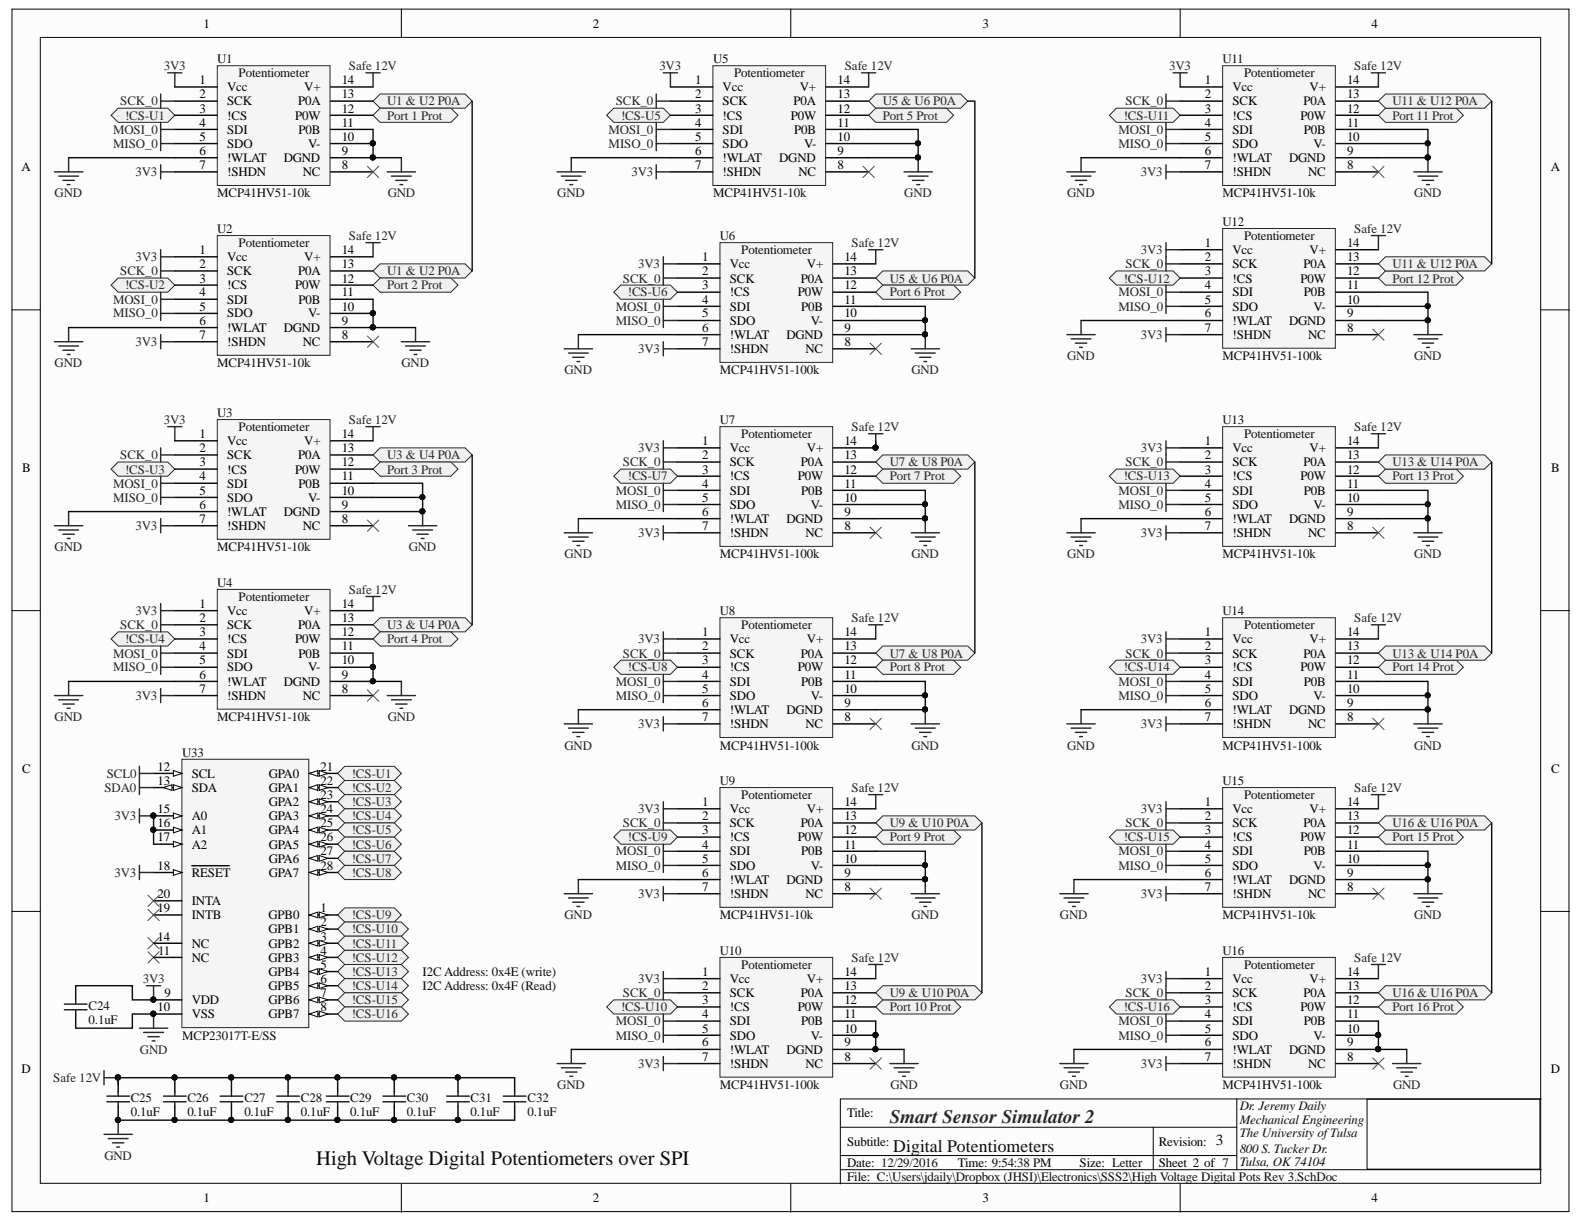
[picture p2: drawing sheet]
<svg xmlns="http://www.w3.org/2000/svg" width="279mm" height="216mm" viewBox="0 0 279 216" stroke-linecap="round" stroke-linejoin="round" font-family="sans-serif">
<defs><g id="words">
<text font-size="3.6" fill="#0e0e0e" x="55.8" y="205.5">High Voltage Digital Potentiometers over SPI</text>
<text font-size="3.4" fill="#262626" x="157" y="198.1">Smart Sensor Simulator 2</text>
<text font-size="3.1" fill="#0e0e0e" x="157.6" y="203.2">Digital Potentiometers</text>
<text font-size="2.7" fill="#0e0e0e" x="214.4" y="202">3</text>
<g font-size="2.3">
<text x="35.9" y="4.9">1</text>
<text x="104.6" y="4.9">2</text>
<text x="173.3" y="4.9">3</text>
<text x="241.9" y="4.9">4</text>
<text x="35.2" y="14.9">1</text>
<text x="35.2" y="17.3">2</text>
<text x="40.1" y="16.1">Vcc</text>
<text x="53.7" y="16.1">V+</text>
<text x="60.3" y="17.3">13</text>
<text x="60.3" y="14.9">14</text>
<text x="122.6" y="14.9">1</text>
<text x="122.6" y="17.3">2</text>
<text x="127.5" y="16.1">Vcc</text>
<text x="141.1" y="16.1">V+</text>
<text x="147.8" y="17.3">13</text>
<text x="147.8" y="14.9">14</text>
<text x="212.5" y="14.9">1</text>
<text x="212.5" y="17.3">2</text>
<text x="217.4" y="16.1">Vcc</text>
<text x="231" y="16.1">V+</text>
<text x="237.6" y="17.3">13</text>
<text x="237.6" y="14.9">14</text>
<text x="35.2" y="19.8">3</text>
<text x="35.2" y="22.4">4</text>
<text x="40.1" y="18.6">SCK</text>
<text x="40.1" y="21.1">!CS</text>
<text x="40.1" y="23.6">SDI</text>
<text x="52.1" y="21.1">P0W</text>
<text x="52.6" y="18.6">P0A</text>
<text x="52.7" y="23.6">P0B</text>
<text x="60.3" y="22.4">11</text>
<text x="60.3" y="19.8">12</text>
<text x="122.6" y="19.8">3</text>
<text x="122.6" y="22.4">4</text>
<text x="127.5" y="18.6">SCK</text>
<text x="127.5" y="21.1">!CS</text>
<text x="127.5" y="23.6">SDI</text>
<text x="139.5" y="21.1">P0W</text>
<text x="140" y="18.6">P0A</text>
<text x="140.1" y="23.6">P0B</text>
<text x="147.8" y="22.4">11</text>
<text x="147.8" y="19.8">12</text>
<text x="212.5" y="19.8">3</text>
<text x="212.5" y="22.4">4</text>
<text x="217.4" y="18.6">SCK</text>
<text x="217.4" y="21.1">!CS</text>
<text x="217.4" y="23.6">SDI</text>
<text x="229.4" y="21.1">P0W</text>
<text x="229.9" y="18.6">P0A</text>
<text x="230" y="23.6">P0B</text>
<text x="237.6" y="22.4">11</text>
<text x="237.6" y="19.8">12</text>
<text x="35.2" y="24.8">5</text>
<text x="35.2" y="27.4">6</text>
<text x="35.2" y="29.8">7</text>
<text x="40.1" y="26.1">SDO</text>
<text x="40.1" y="28.5">!WLAT</text>
<text x="50" y="28.5">DGND</text>
<text x="54.3" y="26.1">V-</text>
<text x="60.3" y="29.8">8</text>
<text x="60.3" y="27.4">9</text>
<text x="60.3" y="24.8">10</text>
<text x="122.6" y="24.8">5</text>
<text x="122.6" y="27.4">6</text>
<text x="122.6" y="29.8">7</text>
<text x="127.5" y="26.1">SDO</text>
<text x="127.5" y="28.5">!WLAT</text>
<text x="137.4" y="28.5">DGND</text>
<text x="141.8" y="26.1">V-</text>
<text x="147.8" y="29.8">8</text>
<text x="147.8" y="27.4">9</text>
<text x="147.8" y="24.8">10</text>
<text x="212.5" y="24.8">5</text>
<text x="212.5" y="27.4">6</text>
<text x="212.5" y="29.8">7</text>
<text x="217.4" y="26.1">SDO</text>
<text x="217.4" y="28.5">!WLAT</text>
<text x="227.4" y="28.5">DGND</text>
<text x="231.7" y="26.1">V-</text>
<text x="237.6" y="29.8">8</text>
<text x="237.6" y="27.4">9</text>
<text x="237.6" y="24.8">10</text>
<text x="3.8" y="30.2">A</text>
<text x="40.1" y="31.1">!SHDN</text>
<text x="53.4" y="31.1">NC</text>
<text x="127.5" y="31.1">!SHDN</text>
<text x="140.8" y="31.1">NC</text>
<text x="217.4" y="31.1">!SHDN</text>
<text x="230.8" y="31.1">NC</text>
<text x="273.5" y="30.2">A</text>
<text x="35.2" y="44.9">1</text>
<text x="35.2" y="47.3">2</text>
<text x="40.1" y="46">Vcc</text>
<text x="53.7" y="46">V+</text>
<text x="60.3" y="47.3">13</text>
<text x="60.3" y="44.9">14</text>
<text x="123.8" y="46">1</text>
<text x="128.7" y="47.3">Vcc</text>
<text x="142.3" y="47.3">V+</text>
<text x="148.9" y="46">14</text>
<text x="212.5" y="43.6">1</text>
<text x="212.5" y="46">2</text>
<text x="217.4" y="44.9">Vcc</text>
<text x="217.4" y="47.3">SCK</text>
<text x="229.9" y="47.3">P0A</text>
<text x="231" y="44.9">V+</text>
<text x="237.6" y="46">13</text>
<text x="237.6" y="43.6">14</text>
<text x="35.2" y="49.8">3</text>
<text x="35.2" y="52.3">4</text>
<text x="40.1" y="48.6">SCK</text>
<text x="40.1" y="51">!CS</text>
<text x="40.1" y="53.6">SDI</text>
<text x="52.1" y="51">P0W</text>
<text x="52.6" y="48.6">P0A</text>
<text x="52.7" y="53.6">P0B</text>
<text x="60.3" y="52.3">11</text>
<text x="60.3" y="49.8">12</text>
<text x="123.8" y="48.6">2</text>
<text x="123.8" y="51">3</text>
<text x="123.8" y="53.6">4</text>
<text x="128.7" y="49.8">SCK</text>
<text x="128.7" y="52.3">!CS</text>
<text x="140.7" y="52.3">P0W</text>
<text x="141.2" y="49.8">P0A</text>
<text x="148.9" y="53.6">11</text>
<text x="148.9" y="51">12</text>
<text x="148.9" y="48.6">13</text>
<text x="212.5" y="48.6">3</text>
<text x="212.5" y="51">4</text>
<text x="212.5" y="53.6">5</text>
<text x="217.4" y="49.8">!CS</text>
<text x="217.4" y="52.3">SDI</text>
<text x="229.4" y="49.8">P0W</text>
<text x="230" y="52.3">P0B</text>
<text x="237.6" y="53.6">10</text>
<text x="237.6" y="51">11</text>
<text x="237.6" y="48.6">12</text>
<text x="35.2" y="54.8">5</text>
<text x="35.2" y="57.3">6</text>
<text x="35.2" y="59.8">7</text>
<text x="40.1" y="56">SDO</text>
<text x="40.1" y="58.5">!WLAT</text>
<text x="50" y="58.5">DGND</text>
<text x="54.3" y="56">V-</text>
<text x="60.3" y="59.8">8</text>
<text x="60.3" y="57.3">9</text>
<text x="60.3" y="54.8">10</text>
<text x="123.8" y="56">5</text>
<text x="123.8" y="58.5">6</text>
<text x="128.7" y="54.8">SDI</text>
<text x="128.7" y="57.3">SDO</text>
<text x="128.7" y="59.8">!WLAT</text>
<text x="138.7" y="59.8">DGND</text>
<text x="141.3" y="54.8">P0B</text>
<text x="143" y="57.3">V-</text>
<text x="148.9" y="58.5">9</text>
<text x="148.9" y="56">10</text>
<text x="212.5" y="56">6</text>
<text x="212.5" y="58.5">7</text>
<text x="217.4" y="54.8">SDO</text>
<text x="217.4" y="57.3">!WLAT</text>
<text x="217.4" y="59.8">!SHDN</text>
<text x="227.4" y="57.3">DGND</text>
<text x="230.8" y="59.8">NC</text>
<text x="231.7" y="54.8">V-</text>
<text x="237.6" y="58.5">8</text>
<text x="237.6" y="56">9</text>
<text x="40.1" y="61.1">!SHDN</text>
<text x="53.4" y="61.1">NC</text>
<text x="123.8" y="61.1">7</text>
<text x="128.7" y="62.3">!SHDN</text>
<text x="142.1" y="62.3">NC</text>
<text x="148.9" y="61.1">8</text>
<text x="35.2" y="77.3">1</text>
<text x="60.3" y="77.3">14</text>
<text x="3.9" y="83.2">B</text>
<text x="35.2" y="79.7">2</text>
<text x="35.2" y="82.3">3</text>
<text x="40.1" y="78.5">Vcc</text>
<text x="40.1" y="81">SCK</text>
<text x="40.1" y="83.5">!CS</text>
<text x="52.1" y="83.5">P0W</text>
<text x="52.6" y="81">P0A</text>
<text x="53.7" y="78.5">V+</text>
<text x="60.3" y="82.3">12</text>
<text x="60.3" y="79.7">13</text>
<text x="123.8" y="78.5">1</text>
<text x="123.8" y="81">2</text>
<text x="123.8" y="83.5">3</text>
<text x="128.7" y="79.7">Vcc</text>
<text x="128.7" y="82.3">SCK</text>
<text x="141.2" y="82.3">P0A</text>
<text x="142.3" y="79.7">V+</text>
<text x="148.9" y="83.5">12</text>
<text x="148.9" y="81">13</text>
<text x="148.9" y="78.5">14</text>
<text x="212.5" y="78.5">1</text>
<text x="212.5" y="81">2</text>
<text x="212.5" y="83.5">3</text>
<text x="217.4" y="79.7">Vcc</text>
<text x="217.4" y="82.3">SCK</text>
<text x="229.9" y="82.3">P0A</text>
<text x="231" y="79.7">V+</text>
<text x="237.6" y="83.5">12</text>
<text x="237.6" y="81">13</text>
<text x="237.6" y="78.5">14</text>
<text x="273.6" y="83.2">B</text>
<text x="35.2" y="84.7">4</text>
<text x="35.2" y="87.3">5</text>
<text x="35.2" y="89.7">6</text>
<text x="40.1" y="86">SDI</text>
<text x="40.1" y="88.5">SDO</text>
<text x="52.7" y="86">P0B</text>
<text x="54.3" y="88.5">V-</text>
<text x="60.3" y="89.7">9</text>
<text x="60.3" y="87.3">10</text>
<text x="60.3" y="84.7">11</text>
<text x="123.8" y="86">4</text>
<text x="123.8" y="88.5">5</text>
<text x="128.7" y="84.7">!CS</text>
<text x="128.7" y="87.3">SDI</text>
<text x="128.7" y="89.7">SDO</text>
<text x="140.7" y="84.7">P0W</text>
<text x="141.3" y="87.3">P0B</text>
<text x="143" y="89.7">V-</text>
<text x="148.9" y="88.5">10</text>
<text x="148.9" y="86">11</text>
<text x="212.5" y="86">4</text>
<text x="212.5" y="88.5">5</text>
<text x="217.4" y="84.7">!CS</text>
<text x="217.4" y="87.3">SDI</text>
<text x="217.4" y="89.7">SDO</text>
<text x="229.4" y="84.7">P0W</text>
<text x="230" y="87.3">P0B</text>
<text x="231.7" y="89.7">V-</text>
<text x="237.6" y="88.5">10</text>
<text x="237.6" y="86">11</text>
<text x="35.2" y="92.2">7</text>
<text x="40.1" y="91">!WLAT</text>
<text x="40.1" y="93.5">!SHDN</text>
<text x="50" y="91">DGND</text>
<text x="53.4" y="93.5">NC</text>
<text x="60.3" y="92.2">8</text>
<text x="123.8" y="91">6</text>
<text x="123.8" y="93.5">7</text>
<text x="128.7" y="92.2">!WLAT</text>
<text x="128.7" y="94.8">!SHDN</text>
<text x="138.7" y="92.2">DGND</text>
<text x="142.1" y="94.8">NC</text>
<text x="148.9" y="93.5">8</text>
<text x="148.9" y="91">9</text>
<text x="212.5" y="91">6</text>
<text x="212.5" y="93.5">7</text>
<text x="217.4" y="92.2">!WLAT</text>
<text x="217.4" y="94.8">!SHDN</text>
<text x="227.4" y="92.2">DGND</text>
<text x="230.8" y="94.8">NC</text>
<text x="237.6" y="93.5">8</text>
<text x="237.6" y="91">9</text>
<text x="35.2" y="107.2">1</text>
<text x="60.3" y="107.2">14</text>
<text x="35.2" y="109.7">2</text>
<text x="35.2" y="112.2">3</text>
<text x="40.1" y="108.5">Vcc</text>
<text x="40.1" y="111">SCK</text>
<text x="40.1" y="113.5">!CS</text>
<text x="52.1" y="113.5">P0W</text>
<text x="52.6" y="111">P0A</text>
<text x="53.7" y="108.5">V+</text>
<text x="60.3" y="112.2">12</text>
<text x="60.3" y="109.7">13</text>
<text x="123.8" y="112.2">1</text>
<text x="128.7" y="113.5">Vcc</text>
<text x="142.3" y="113.5">V+</text>
<text x="148.9" y="112.2">14</text>
<text x="212.5" y="112.2">1</text>
<text x="217.4" y="113.5">Vcc</text>
<text x="231" y="113.5">V+</text>
<text x="237.6" y="112.2">14</text>
<text x="35.2" y="114.7">4</text>
<text x="35.2" y="117.2">5</text>
<text x="35.2" y="119.7">6</text>
<text x="40.1" y="116">SDI</text>
<text x="40.1" y="118.4">SDO</text>
<text x="52.7" y="116">P0B</text>
<text x="54.3" y="118.4">V-</text>
<text x="60.3" y="119.7">9</text>
<text x="60.3" y="117.2">10</text>
<text x="60.3" y="114.7">11</text>
<text x="123.8" y="114.7">2</text>
<text x="123.8" y="117.2">3</text>
<text x="123.8" y="119.7">4</text>
<text x="128.7" y="116">SCK</text>
<text x="128.7" y="118.4">!CS</text>
<text x="140.7" y="118.4">P0W</text>
<text x="141.2" y="116">P0A</text>
<text x="148.9" y="119.7">11</text>
<text x="148.9" y="117.2">12</text>
<text x="148.9" y="114.7">13</text>
<text x="212.5" y="114.7">2</text>
<text x="212.5" y="117.2">3</text>
<text x="212.5" y="119.7">4</text>
<text x="217.4" y="116">SCK</text>
<text x="217.4" y="118.4">!CS</text>
<text x="229.4" y="118.4">P0W</text>
<text x="229.9" y="116">P0A</text>
<text x="237.6" y="119.7">11</text>
<text x="237.6" y="117.2">12</text>
<text x="237.6" y="114.7">13</text>
<text x="35.2" y="122.2">7</text>
<text x="40.1" y="121">!WLAT</text>
<text x="40.1" y="123.4">!SHDN</text>
<text x="50" y="121">DGND</text>
<text x="53.4" y="123.4">NC</text>
<text x="60.3" y="122.2">8</text>
<text x="123.8" y="122.2">5</text>
<text x="123.8" y="124.7">6</text>
<text x="128.7" y="121">SDI</text>
<text x="128.7" y="123.4">SDO</text>
<text x="128.7" y="126">!WLAT</text>
<text x="138.7" y="126">DGND</text>
<text x="141.3" y="121">P0B</text>
<text x="143" y="123.4">V-</text>
<text x="148.9" y="124.7">9</text>
<text x="148.9" y="122.2">10</text>
<text x="212.5" y="122.2">5</text>
<text x="212.5" y="124.7">6</text>
<text x="217.4" y="121">SDI</text>
<text x="217.4" y="123.4">SDO</text>
<text x="217.4" y="126">!WLAT</text>
<text x="227.4" y="126">DGND</text>
<text x="230" y="121">P0B</text>
<text x="231.7" y="123.4">V-</text>
<text x="237.6" y="124.7">9</text>
<text x="237.6" y="122.2">10</text>
<text x="123.8" y="127.2">7</text>
<text x="128.7" y="128.4">!SHDN</text>
<text x="142.1" y="128.4">NC</text>
<text x="148.9" y="127.2">8</text>
<text x="212.5" y="127.2">7</text>
<text x="217.4" y="128.4">!SHDN</text>
<text x="230.8" y="128.4">NC</text>
<text x="237.6" y="127.2">8</text>
<text x="3.9" y="136.3">C</text>
<text x="27.8" y="135.9">12</text>
<text x="33.8" y="137.2">SCL</text>
<text x="47.4" y="137.2">GPA0</text>
<text x="56.5" y="135.9">21</text>
<text x="273.6" y="136.3">C</text>
<text x="27.8" y="138.5">13</text>
<text x="27.8" y="143.4">15</text>
<text x="33.8" y="139.6">SDA</text>
<text x="47.4" y="139.6">GPA1</text>
<text x="47.4" y="142.2">GPA2</text>
<text x="56.5" y="138.5">22</text>
<text x="56.5" y="140.9">23</text>
<text x="56.5" y="143.4">24</text>
<text x="123.8" y="142.2">1</text>
<text x="128.7" y="143.4">Vcc</text>
<text x="142.3" y="143.4">V+</text>
<text x="148.9" y="142.2">14</text>
<text x="212.5" y="142.2">1</text>
<text x="217.4" y="143.4">Vcc</text>
<text x="231" y="143.4">V+</text>
<text x="237.6" y="142.2">14</text>
<text x="27.8" y="145.9">16</text>
<text x="27.8" y="148.4">17</text>
<text x="33.8" y="144.7">A0</text>
<text x="33.8" y="147.2">A1</text>
<text x="33.8" y="149.7">A2</text>
<text x="47.4" y="144.7">GPA3</text>
<text x="47.4" y="147.2">GPA4</text>
<text x="47.4" y="149.7">GPA5</text>
<text x="56.5" y="145.9">25</text>
<text x="56.5" y="148.4">26</text>
<text x="123.8" y="144.7">2</text>
<text x="123.8" y="147.2">3</text>
<text x="123.8" y="149.7">4</text>
<text x="128.7" y="145.9">SCK</text>
<text x="128.7" y="148.4">!CS</text>
<text x="140.7" y="148.4">P0W</text>
<text x="141.2" y="145.9">P0A</text>
<text x="148.9" y="149.7">11</text>
<text x="148.9" y="147.2">12</text>
<text x="148.9" y="144.7">13</text>
<text x="212.5" y="144.7">2</text>
<text x="212.5" y="147.2">3</text>
<text x="212.5" y="149.7">4</text>
<text x="217.4" y="145.9">SCK</text>
<text x="217.4" y="148.4">!CS</text>
<text x="229.4" y="148.4">P0W</text>
<text x="229.9" y="145.9">P0A</text>
<text x="237.6" y="149.7">11</text>
<text x="237.6" y="147.2">12</text>
<text x="237.6" y="144.7">13</text>
<text x="27.8" y="153.4">18</text>
<text x="33.8" y="154.7">RESET</text>
<text x="47.4" y="152.1">GPA6</text>
<text x="47.4" y="154.7">GPA7</text>
<text x="56.5" y="150.9">27</text>
<text x="56.5" y="153.4">28</text>
<text x="123.8" y="152.1">5</text>
<text x="123.8" y="154.7">6</text>
<text x="128.7" y="150.9">SDI</text>
<text x="128.7" y="153.4">SDO</text>
<text x="128.7" y="155.9">!WLAT</text>
<text x="138.7" y="155.9">DGND</text>
<text x="141.3" y="150.9">P0B</text>
<text x="143" y="153.4">V-</text>
<text x="148.9" y="154.7">9</text>
<text x="148.9" y="152.1">10</text>
<text x="212.5" y="152.1">5</text>
<text x="212.5" y="154.7">6</text>
<text x="217.4" y="150.9">SDI</text>
<text x="217.4" y="153.4">SDO</text>
<text x="217.4" y="155.9">!WLAT</text>
<text x="227.4" y="155.9">DGND</text>
<text x="230" y="150.9">P0B</text>
<text x="231.7" y="153.4">V-</text>
<text x="237.6" y="154.7">9</text>
<text x="237.6" y="152.1">10</text>
<text x="27.8" y="160.9">19</text>
<text x="27.8" y="158.4">20</text>
<text x="33.8" y="159.7">INTA</text>
<text x="56.5" y="160.9">1</text>
<text x="123.8" y="157.1">7</text>
<text x="128.7" y="158.4">!SHDN</text>
<text x="142.1" y="158.4">NC</text>
<text x="148.9" y="157.1">8</text>
<text x="212.5" y="157.1">7</text>
<text x="217.4" y="158.4">!SHDN</text>
<text x="230.8" y="158.4">NC</text>
<text x="237.6" y="157.1">8</text>
<text x="27.8" y="165.9">14</text>
<text x="33.8" y="167.2">NC</text>
<text x="33.8" y="162.1">INTB</text>
<text x="47.3" y="162.1">GPB0</text>
<text x="47.3" y="164.6">GPB1</text>
<text x="47.3" y="167.2">GPB2</text>
<text x="56.5" y="163.4">2</text>
<text x="56.5" y="165.9">3</text>
<text x="27.9" y="168.4">11</text>
<text x="33.8" y="169.6">NC</text>
<text x="47.3" y="169.6">GPB3</text>
<text x="47.3" y="172.2">GPB4</text>
<text x="56.5" y="168.4">4</text>
<text x="56.5" y="170.9">5</text>
<text x="56.5" y="173.3">6</text>
<text x="123.8" y="172.2">1</text>
<text x="128.7" y="173.3">Vcc</text>
<text x="142.3" y="173.3">V+</text>
<text x="148.9" y="172.2">14</text>
<text x="212.5" y="172.2">1</text>
<text x="217.4" y="173.3">Vcc</text>
<text x="231" y="173.3">V+</text>
<text x="237.6" y="172.2">14</text>
<text x="27.8" y="178.4">10</text>
<text x="29" y="175.9">9</text>
<text x="33.8" y="177.2">VDD</text>
<text x="33.8" y="179.6">VSS</text>
<text x="47.3" y="174.6">GPB5</text>
<text x="47.3" y="177.2">GPB6</text>
<text x="47.3" y="179.6">GPB7</text>
<text x="56.5" y="175.9">7</text>
<text x="56.5" y="178.4">8</text>
<text x="123.8" y="174.6">2</text>
<text x="123.8" y="177.2">3</text>
<text x="123.8" y="179.6">4</text>
<text x="128.7" y="175.9">SCK</text>
<text x="128.7" y="178.4">!CS</text>
<text x="140.7" y="178.4">P0W</text>
<text x="141.2" y="175.9">P0A</text>
<text x="148.9" y="179.6">11</text>
<text x="148.9" y="177.2">12</text>
<text x="148.9" y="174.6">13</text>
<text x="212.5" y="174.6">2</text>
<text x="212.5" y="177.2">3</text>
<text x="212.5" y="179.6">4</text>
<text x="217.4" y="175.9">SCK</text>
<text x="217.4" y="178.4">!CS</text>
<text x="229.4" y="178.4">P0W</text>
<text x="229.9" y="175.9">P0A</text>
<text x="237.6" y="179.6">11</text>
<text x="237.6" y="177.2">12</text>
<text x="237.6" y="174.6">13</text>
<text x="123.8" y="182.1">5</text>
<text x="123.8" y="184.6">6</text>
<text x="128.7" y="180.9">SDI</text>
<text x="128.7" y="183.4">SDO</text>
<text x="128.7" y="185.9">!WLAT</text>
<text x="138.7" y="185.9">DGND</text>
<text x="141.3" y="180.9">P0B</text>
<text x="143" y="183.4">V-</text>
<text x="148.9" y="184.6">9</text>
<text x="148.9" y="182.1">10</text>
<text x="212.5" y="182.1">5</text>
<text x="212.5" y="184.6">6</text>
<text x="217.4" y="180.9">SDI</text>
<text x="217.4" y="183.4">SDO</text>
<text x="217.4" y="185.9">!WLAT</text>
<text x="227.4" y="185.9">DGND</text>
<text x="230" y="180.9">P0B</text>
<text x="231.7" y="183.4">V-</text>
<text x="237.6" y="184.6">9</text>
<text x="237.6" y="182.1">10</text>
<text x="3.8" y="189.3">D</text>
<text x="123.8" y="187.1">7</text>
<text x="128.7" y="188.4">!SHDN</text>
<text x="142.1" y="188.4">NC</text>
<text x="148.9" y="187.1">8</text>
<text x="212.5" y="187.1">7</text>
<text x="217.4" y="188.4">!SHDN</text>
<text x="230.8" y="188.4">NC</text>
<text x="237.6" y="187.1">8</text>
<text x="273.5" y="189.3">D</text>
<text x="149.4" y="197.1">Title:</text>
<text x="149.4" y="202.1">Subtitle:</text>
<text x="204.4" y="202.1">Revision:</text>
<text x="149.4" y="205.9">Date: 12/29/2016</text>
<text x="149.4" y="208.3">File: C:\Users\jdaily\Dropbox (JHSI)\Electronics\SSS2\High Voltage Digital Pots Rev 3.SchDoc</text>
<text x="169" y="205.9">Time: 9:54:38 PM</text>
<text x="190.4" y="205.9">Size: Letter</text>
<text x="204.4" y="205.9">Sheet 2 of 7</text>
<text x="35.9" y="212">1</text>
<text x="104.6" y="212">2</text>
<text x="173.3" y="212">3</text>
<text x="241.9" y="212">4</text>
</g>
<g font-size="2.3" fill="#0e0e0e">
<text x="38.3" y="11.1">U1</text>
<text x="125.8" y="11.1">U5</text>
<text x="215.6" y="11.1">U11</text>
<text x="42.1" y="13.6">Potentiometer</text>
<text x="129.5" y="13.6">Potentiometer</text>
<text x="219.4" y="13.6">Potentiometer</text>
<text x="38.3" y="34.8">MCP41HV51-10k</text>
<text x="125.8" y="34.8">MCP41HV51-10k</text>
<text x="215.6" y="34.8">MCP41HV51-10k</text>
<text x="38.3" y="41.1">U2</text>
<text x="215.6" y="39.8">U12</text>
<text x="42.1" y="43.6">Potentiometer</text>
<text x="127" y="42.3">U6</text>
<text x="130.8" y="44.9">Potentiometer</text>
<text x="219.4" y="42.3">Potentiometer</text>
<text x="38.3" y="64.8">MCP41HV51-10k</text>
<text x="215.6" y="63.5">MCP41HV51-100k</text>
<text x="127" y="66.1">MCP41HV51-100k</text>
<text x="38.3" y="73.5">U3</text>
<text x="42.1" y="76">Potentiometer</text>
<text x="127" y="74.8">U7</text>
<text x="130.8" y="77.3">Potentiometer</text>
<text x="215.6" y="74.8">U13</text>
<text x="219.4" y="77.3">Potentiometer</text>
<text x="38.3" y="97.2">MCP41HV51-10k</text>
<text x="127" y="98.5">MCP41HV51-100k</text>
<text x="215.6" y="98.5">MCP41HV51-10k</text>
<text x="38.3" y="103.5">U4</text>
<text x="42.1" y="106">Potentiometer</text>
<text x="127" y="108.5">U8</text>
<text x="130.8" y="111">Potentiometer</text>
<text x="215.6" y="108.5">U14</text>
<text x="219.4" y="111">Potentiometer</text>
<text x="38.3" y="127.2">MCP41HV51-10k</text>
<text x="32.1" y="133.5">U33</text>
<text x="127" y="132.2">MCP41HV51-100k</text>
<text x="215.6" y="132.2">MCP41HV51-100k</text>
<text x="127" y="138.5">U9</text>
<text x="130.8" y="140.9">Potentiometer</text>
<text x="215.6" y="138.5">U15</text>
<text x="219.4" y="140.9">Potentiometer</text>
<text x="127" y="162.1">MCP41HV51-10k</text>
<text x="215.6" y="162.1">MCP41HV51-10k</text>
<text x="74.6" y="172.2">I2C Address: 0x4E (write)</text>
<text x="127" y="168.4">U10</text>
<text x="130.8" y="170.9">Potentiometer</text>
<text x="215.6" y="168.4">U16</text>
<text x="219.4" y="170.9">Potentiometer</text>
<text x="15.6" y="178.2">C24</text>
<text x="74.6" y="174.6">I2C Address: 0x4F (Read)</text>
<text x="15.6" y="180.6">0.1uF</text>
<text x="32.1" y="183.4">MCP23017T-E/SS</text>
<text x="23.1" y="194.4">C25</text>
<text x="23.1" y="196.8">0.1uF</text>
<text x="33" y="194.4">C26</text>
<text x="33" y="196.8">0.1uF</text>
<text x="43.1" y="194.4">C27</text>
<text x="43.1" y="196.8">0.1uF</text>
<text x="53.1" y="194.4">C28</text>
<text x="53.1" y="196.8">0.1uF</text>
<text x="61.8" y="194.4">C29</text>
<text x="61.8" y="196.8">0.1uF</text>
<text x="71.8" y="194.4">C30</text>
<text x="71.8" y="196.8">0.1uF</text>
<text x="83" y="194.4">C31</text>
<text x="83" y="196.8">0.1uF</text>
<text x="93.1" y="194.4">C32</text>
<text x="93.1" y="196.8">0.1uF</text>
<text x="127" y="192.1">MCP41HV51-100k</text>
<text x="215.6" y="192.1">MCP41HV51-100k</text>
<text x="218.7" y="195.8">Dr. Jeremy Daily</text>
<text x="218.7" y="200.6">The University ofTulsa</text>
<text x="218.7" y="198.2">Mechanical Engineering</text>
<text x="218.7" y="203.3">800 S. Tucker Dr.</text>
<text x="218.7" y="205.6">Tulsa, OK 74104</text>
</g>
<g font-size="2.3" fill="#262626">
<text x="28.9" y="12.3">3V3</text>
<text x="61.5" y="12.3">Safe 12V</text>
<text x="116.3" y="12.3">3V3</text>
<text x="149" y="12.3">Safe 12V</text>
<text x="206.2" y="12.3">3V3</text>
<text x="238.9" y="12.3">Safe 12V</text>
<text x="19.9" y="23.6">MOSI_0</text>
<text x="21.2" y="18.6">SCK_0</text>
<text x="22.1" y="21.1">!CS-U1</text>
<text x="68.3" y="18.6">U1 &amp; U2 P0A</text>
<text x="68.3" y="21.1">Port 1 Prot</text>
<text x="107.3" y="23.6">MOSI_0</text>
<text x="108.6" y="18.6">SCK_0</text>
<text x="109.5" y="21.1">!CS-U5</text>
<text x="155.7" y="18.6">U5 &amp; U6 P0A</text>
<text x="155.7" y="21.1">Port 5 Prot</text>
<text x="197.3" y="23.6">MOSI_0</text>
<text x="198.2" y="21.1">!CS-U11</text>
<text x="198.6" y="18.6">SCK_0</text>
<text x="245.6" y="21.1">Port 11 Prot</text>
<text x="245.6" y="18.6">U11 &amp; U12 P0A</text>
<text x="19.9" y="26.1">MISO_0</text>
<text x="107.3" y="26.1">MISO_0</text>
<text x="197.3" y="26.1">MISO_0</text>
<text x="9.6" y="34.8">GND</text>
<text x="23.9" y="31.1">3V3</text>
<text x="68.4" y="34.8">GND</text>
<text x="98.3" y="34.8">GND</text>
<text x="111.4" y="31.1">3V3</text>
<text x="159.5" y="34.8">GND</text>
<text x="188.2" y="34.8">GND</text>
<text x="201.3" y="31.1">3V3</text>
<text x="249.4" y="34.8">GND</text>
<text x="238.9" y="41.1">Safe 12V</text>
<text x="23.9" y="46">3V3</text>
<text x="61.5" y="42.3">Safe 12V</text>
<text x="112.6" y="47.3">3V3</text>
<text x="150.2" y="43.6">Safe 12V</text>
<text x="198.6" y="47.3">SCK_0</text>
<text x="201.3" y="44.9">3V3</text>
<text x="245.6" y="47.3">U11 &amp; U12 P0A</text>
<text x="19.9" y="53.6">MOSI_0</text>
<text x="21.2" y="48.6">SCK_0</text>
<text x="22.1" y="51">!CS-U2</text>
<text x="68.3" y="48.6">U1 &amp; U2 P0A</text>
<text x="68.3" y="51">Port 2 Prot</text>
<text x="109.9" y="49.8">SCK_0</text>
<text x="110.7" y="52.3">!CS-U6</text>
<text x="157" y="49.8">U5 &amp; U6 P0A</text>
<text x="157" y="52.3">Port 6 Prot</text>
<text x="197.3" y="52.3">MOSI_0</text>
<text x="198.2" y="49.8">!CS-U12</text>
<text x="245.6" y="49.8">Port 12 Prot</text>
<text x="19.9" y="56">MISO_0</text>
<text x="108.6" y="54.8">MOSI_0</text>
<text x="108.6" y="57.3">MISO_0</text>
<text x="197.3" y="54.8">MISO_0</text>
<text x="201.3" y="59.8">3V3</text>
<text x="9.6" y="64.8">GND</text>
<text x="23.9" y="61.1">3V3</text>
<text x="70.8" y="64.8">GND</text>
<text x="112.6" y="62.3">3V3</text>
<text x="188.2" y="63.5">GND</text>
<text x="249.4" y="63.5">GND</text>
<text x="99.6" y="66.1">GND</text>
<text x="160.8" y="66.1">GND</text>
<text x="28.9" y="74.8">3V3</text>
<text x="61.5" y="74.8">Safe 12V</text>
<text x="150.2" y="76">Safe 12V</text>
<text x="238.9" y="76">Safe 12V</text>
<text x="21.2" y="81">SCK_0</text>
<text x="22.1" y="83.5">!CS-U3</text>
<text x="68.3" y="81">U3 &amp; U4 P0A</text>
<text x="68.3" y="83.5">Port 3 Prot</text>
<text x="109.9" y="82.3">SCK_0</text>
<text x="112.6" y="79.7">3V3</text>
<text x="157" y="82.3">U7 &amp; U8 P0A</text>
<text x="198.6" y="82.3">SCK_0</text>
<text x="201.3" y="79.7">3V3</text>
<text x="245.6" y="82.3">U13 &amp; U14 P0A</text>
<text x="19.9" y="86">MOSI_0</text>
<text x="19.9" y="88.5">MISO_0</text>
<text x="108.6" y="87.3">MOSI_0</text>
<text x="108.6" y="89.7">MISO_0</text>
<text x="110.7" y="84.7">!CS-U7</text>
<text x="157" y="84.7">Port 7 Prot</text>
<text x="197.3" y="87.3">MOSI_0</text>
<text x="197.3" y="89.7">MISO_0</text>
<text x="198.2" y="84.7">!CS-U13</text>
<text x="245.6" y="84.7">Port 13 Prot</text>
<text x="23.9" y="93.5">3V3</text>
<text x="112.6" y="94.8">3V3</text>
<text x="201.3" y="94.8">3V3</text>
<text x="9.6" y="97.2">GND</text>
<text x="72.1" y="97.2">GND</text>
<text x="99.6" y="98.5">GND</text>
<text x="160.8" y="98.5">GND</text>
<text x="188.2" y="98.5">GND</text>
<text x="249.4" y="98.5">GND</text>
<text x="61.5" y="104.7">Safe 12V</text>
<text x="21.2" y="111">SCK_0</text>
<text x="22.1" y="113.5">!CS-U4</text>
<text x="23.9" y="108.5">3V3</text>
<text x="68.3" y="111">U3 &amp; U4 P0A</text>
<text x="68.3" y="113.5">Port 4 Prot</text>
<text x="112.6" y="113.5">3V3</text>
<text x="150.2" y="109.7">Safe 12V</text>
<text x="201.3" y="113.5">3V3</text>
<text x="238.9" y="109.7">Safe 12V</text>
<text x="19.9" y="116">MOSI_0</text>
<text x="19.9" y="118.4">MISO_0</text>
<text x="109.9" y="116">SCK_0</text>
<text x="110.7" y="118.4">!CS-U8</text>
<text x="157" y="116">U7 &amp; U8 P0A</text>
<text x="157" y="118.4">Port 8 Prot</text>
<text x="198.2" y="118.4">!CS-U14</text>
<text x="198.6" y="116">SCK_0</text>
<text x="245.6" y="118.4">Port 14 Prot</text>
<text x="245.6" y="116">U13 &amp; U14 P0A</text>
<text x="23.9" y="123.4">3V3</text>
<text x="108.6" y="121">MOSI_0</text>
<text x="108.6" y="123.4">MISO_0</text>
<text x="197.3" y="121">MOSI_0</text>
<text x="197.3" y="123.4">MISO_0</text>
<text x="9.6" y="127.2">GND</text>
<text x="68.4" y="127.2">GND</text>
<text x="112.6" y="128.4">3V3</text>
<text x="201.3" y="128.4">3V3</text>
<text x="18.8" y="137.2">SCL0</text>
<text x="62" y="137.2">!CS-U1</text>
<text x="99.6" y="132.2">GND</text>
<text x="160.8" y="132.2">GND</text>
<text x="188.2" y="132.2">GND</text>
<text x="249.4" y="132.2">GND</text>
<text x="18.4" y="139.6">SDA0</text>
<text x="62" y="139.6">!CS-U2</text>
<text x="62" y="142.2">!CS-U3</text>
<text x="112.6" y="143.4">3V3</text>
<text x="150.2" y="139.6">Safe 12V</text>
<text x="201.3" y="143.4">3V3</text>
<text x="238.9" y="139.6">Safe 12V</text>
<text x="20.2" y="144.7">3V3</text>
<text x="62" y="144.7">!CS-U4</text>
<text x="62" y="147.2">!CS-U5</text>
<text x="62" y="149.7">!CS-U6</text>
<text x="109.9" y="145.9">SCK_0</text>
<text x="110.7" y="148.4">!CS-U9</text>
<text x="157" y="148.4">Port 9 Prot</text>
<text x="157" y="145.9">U9 &amp; U10 P0A</text>
<text x="198.2" y="148.4">!CS-U15</text>
<text x="198.6" y="145.9">SCK_0</text>
<text x="245.6" y="148.4">Port 15 Prot</text>
<text x="245.6" y="145.9">U16 &amp; U16 P0A</text>
<text x="20.2" y="154.7">3V3</text>
<text x="62" y="152.1">!CS-U7</text>
<text x="62" y="154.7">!CS-U8</text>
<text x="108.6" y="150.9">MOSI_0</text>
<text x="108.6" y="153.4">MISO_0</text>
<text x="197.3" y="150.9">MOSI_0</text>
<text x="197.3" y="153.4">MISO_0</text>
<text x="112.6" y="158.4">3V3</text>
<text x="201.3" y="158.4">3V3</text>
<text x="62" y="162.1">!CS-U9</text>
<text x="62" y="164.6">!CS-U10</text>
<text x="62" y="167.2">!CS-U11</text>
<text x="99.6" y="162.1">GND</text>
<text x="160.8" y="162.1">GND</text>
<text x="187" y="162.1">GND</text>
<text x="249.4" y="162.1">GND</text>
<text x="25.2" y="173.3">3V3</text>
<text x="62" y="169.6">!CS-U12</text>
<text x="62" y="172.2">!CS-U13</text>
<text x="112.6" y="173.3">3V3</text>
<text x="150.2" y="169.6">Safe 12V</text>
<text x="201.3" y="173.3">3V3</text>
<text x="238.9" y="169.6">Safe 12V</text>
<text x="62" y="174.6">!CS-U14</text>
<text x="62" y="177.2">!CS-U15</text>
<text x="62" y="179.6">!CS-U16</text>
<text x="109.5" y="178.4">!CS-U10</text>
<text x="109.9" y="175.9">SCK_0</text>
<text x="157" y="178.4">Port 10 Prot</text>
<text x="157" y="175.9">U9 &amp; U10 P0A</text>
<text x="198.2" y="178.4">!CS-U16</text>
<text x="198.6" y="175.9">SCK_0</text>
<text x="245.6" y="178.4">Port 16 Prot</text>
<text x="245.6" y="175.9">U16 &amp; U16 P0A</text>
<text x="24.7" y="185.9">GND</text>
<text x="108.6" y="180.9">MOSI_0</text>
<text x="108.6" y="183.4">MISO_0</text>
<text x="197.3" y="180.9">MOSI_0</text>
<text x="197.3" y="183.4">MISO_0</text>
<text x="9.4" y="190.8">Safe 12V</text>
<text x="112.6" y="188.4">3V3</text>
<text x="201.3" y="188.4">3V3</text>
<text x="98.3" y="192.1">GND</text>
<text x="157" y="192.1">GND</text>
<text x="187" y="192.1">GND</text>
<text x="245.7" y="192.1">GND</text>
<text x="18.4" y="204.6">GND</text>
</g>
</g></defs>
<g fill="#fcfcfc" stroke="#000" stroke-width=".18">
<path d="M2.1 1.6h274.7v212.1h-274.7z"/>
<path d="M7.1 6.6h264.7v202.1h-264.7z"/>
</g>
<g fill="none" stroke="#000" stroke-width=".18">
<path d="M70.8 1.6v5M139.5 1.6v5M208.2 1.6v5M2.1 54.7h5M271.9 54.7h5M2.1 107.7h5M271.9 107.7h5M2.1 160.8h5M271.9 160.8h5M148.2 198.8h70M203.4 198.8v7.5M218.2 193.8v12.5"/>
<path d="M241.1 193.9h30.5v12.3h-30.5zM271.9 193.8h-123.7v15M70.8 208.8v5M139.5 208.8v5M148.2 203.8h70M148.2 206.3h123.7M208.2 208.8v5"/>
</g>
<path d="M29.6 12.8h2.5M30.8 12.8v2.5" fill="none" stroke="#262626" stroke-width=".25"/>
<path d="M19.6 20.3l1.2-1.2h8.8l1.2 1.2-1.2 1.3h-8.8z" fill-rule="evenodd" fill="#f0f0f0" stroke="#262626" stroke-width=".18"/>
<path d="M38.3 11.6h19.9v21.1h-19.9z" fill="#f5f5f5" stroke="#262626" stroke-width=".18"/>
<g fill="none" stroke="#000" stroke-width=".25">
<path d="M30.8 15.3h7.5M30.8 17.8h7.5M58.3 15.3h7.5M58.3 17.8h7.5M30.8 20.3h7.5M30.8 22.8h7.5M30.8 25.3h7.5M30.8 27.8h7.5M30.8 30.3h7.5M58.3 20.3h7.5M58.3 22.8h7.5M58.3 25.3h7.5"/>
<path d="M58.3 27.8h7.5M58.3 30.3h7.5"/>
</g>
<g fill="#0e0e0e" stroke="#0e0e0e" stroke-width=".18">
<circle cx="65.8" cy="27.8" r=".45"/>
<circle cx="65.8" cy="25.3" r=".45"/>
</g>
<path d="M19.6 50.3l1.2-1.3h8.8l1.2 1.3-1.2 1.2h-8.8z" fill-rule="evenodd" fill="#f0f0f0" stroke="#262626" stroke-width=".18"/>
<path d="M38.3 41.6h19.9v21.1h-19.9z" fill="#f5f5f5" stroke="#262626" stroke-width=".18"/>
<g fill="none" stroke="#000" stroke-width=".25">
<path d="M30.8 45.3h7.5M30.8 47.8h7.5M30.8 50.3h7.5M30.8 52.8h7.5M30.8 55.3h7.5M30.8 57.8h7.5M58.3 45.3h7.5M58.3 47.8h7.5M58.3 50.3h7.5M58.3 52.8h7.5M58.3 55.3h7.5M58.3 57.8h7.5"/>
<path d="M30.8 60.3h7.5M58.3 60.3h7.5"/>
</g>
<g fill="#0e0e0e" stroke="#0e0e0e" stroke-width=".18">
<circle cx="65.8" cy="57.7" r=".45"/>
<circle cx="65.8" cy="55.2" r=".45"/>
</g>
<g fill="#f0f0f0" stroke="#262626" stroke-width=".18">
<path d="M65.8 17.8l1.3-1.2h14.9l1.3 1.2-1.3 1.3h-14.9z" fill-rule="evenodd"/>
<path d="M65.8 47.8l1.3-1.3h14.9l1.3 1.3-1.3 1.2h-14.9z" fill-rule="evenodd"/>
</g>
<path d="M9.6 30.3h5M10.4 31.1h3.5M11.1 31.8h2M11.9 32.6h.5M12.1 27.8v2.5" fill="none" stroke="#262626" stroke-width=".25"/>
<path d="M107 20.3l1.3-1.2h8.7l1.3 1.2-1.3 1.3h-8.7z" fill-rule="evenodd" fill="#f0f0f0" stroke="#262626" stroke-width=".18"/>
<path d="M125.7 11.6h19.9v21.1h-19.9z" fill="#f5f5f5" stroke="#262626" stroke-width=".18"/>
<g fill="none" stroke="#000" stroke-width=".25">
<path d="M118.3 15.3h7.4M118.3 17.8h7.4M145.7 15.3h7.5M145.7 17.8h7.5M118.3 20.3h7.4M118.3 22.8h7.4M118.3 25.3h7.4M118.3 27.8h7.4M118.3 30.3h7.4M145.7 20.3h7.5M145.7 22.8h7.5M145.7 25.3h7.5"/>
<path d="M145.7 27.8h7.5M145.7 30.3h7.5"/>
</g>
<path d="M108.3 51.5l1.2-1.2h8.8l1.2 1.2-1.2 1.3h-8.8z" fill-rule="evenodd" fill="#f0f0f0" stroke="#262626" stroke-width=".18"/>
<path d="M127 42.8h19.9v21.1h-19.9z" fill="#f5f5f5" stroke="#262626" stroke-width=".18"/>
<g fill="none" stroke="#000" stroke-width=".25">
<path d="M119.5 46.5h7.5M119.5 49h7.5M119.5 51.5h7.5M119.5 54h7.5M119.5 56.5h7.5M119.5 59h7.5M147 46.5h7.5M147 49h7.5M147 51.5h7.5M147 54h7.5M147 56.5h7.5M147 59h7.5"/>
<path d="M119.5 61.5h7.5M147 61.5h7.5"/>
</g>
<g fill="#f0f0f0" stroke="#262626" stroke-width=".18">
<path d="M153.2 17.8l1.3-1.2h15l1.2 1.2-1.2 1.3h-15z" fill-rule="evenodd"/>
<path d="M154.5 49l1.2-1.2h15l1.3 1.2-1.3 1.3h-15z" fill-rule="evenodd"/>
</g>
<path d="M98.3 30.3h5M99 31.1h3.5M99.8 31.8h2M100.5 32.6h.5M100.8 27.8v2.5M102 59v2.5M99.5 61.5h5M100.3 62.3h3.5M101 63h2M101.8 63.8h.5" fill="none" stroke="#262626" stroke-width=".25"/>
<path d="M195.7 20.3l1.2-1.2h10l1.3 1.2-1.3 1.3h-10z" fill-rule="evenodd" fill="#f0f0f0" stroke="#262626" stroke-width=".18"/>
<path d="M215.7 11.6h19.8v21.1h-19.8z" fill="#f5f5f5" stroke="#262626" stroke-width=".18"/>
<g fill="none" stroke="#000" stroke-width=".25">
<path d="M208.2 15.3h7.5M208.2 17.8h7.5M235.6 15.3h7.5M235.6 17.8h7.5M208.2 20.3h7.5M208.2 22.8h7.5M208.2 25.3h7.5M208.2 27.8h7.5M208.2 30.3h7.5M235.6 20.3h7.5M235.6 22.8h7.5M235.6 25.3h7.5"/>
<path d="M235.6 27.8h7.5M235.6 30.3h7.5"/>
</g>
<path d="M195.7 49l1.2-1.2h10l1.3 1.2-1.3 1.3h-10z" fill-rule="evenodd" fill="#f0f0f0" stroke="#262626" stroke-width=".18"/>
<path d="M215.7 40.3h19.8v21.1h-19.8z" fill="#f5f5f5" stroke="#262626" stroke-width=".18"/>
<g fill="none" stroke="#000" stroke-width=".25">
<path d="M208.2 44h7.5M208.2 46.5h7.5M208.2 49h7.5M208.2 51.5h7.5M208.2 54h7.5M208.2 56.5h7.5M208.2 59h7.5M235.6 44h7.5M235.6 46.5h7.5M235.6 49h7.5M235.6 51.5h7.5M235.6 54h7.5"/>
<path d="M235.6 56.5h7.5M235.6 59h7.5"/>
</g>
<g fill="none" stroke="#262626" stroke-width=".25">
<path d="M117 12.8h2.5M118.3 12.8v2.5M206.9 12.8h2.5M208.2 12.8v2.5M188.2 30.3h5M188.9 31.1h3.5M189.7 31.8h2M190.4 32.6h.5M190.7 27.8v2.5M12.1 57.8v2.5M28.3 44v2.5M28.3 45.3h2.5"/>
<path d="M117 45.3v2.5M117 46.5h2.5M188.2 59h5M188.9 59.8h3.5M190.7 56.5v2.5M205.7 42.8v2.5M205.7 44h2.5M9.6 60.3h5M10.4 61h3.5M11.1 61.8h2M11.9 62.5h.5M153.2 76.5h2.5"/>
<path d="M154.5 76.5v2.5M189.7 60.5h2M190.4 61.3h.5M241.9 76.5h2.5M243.1 76.5v2.5"/>
</g>
<circle cx="154.4" cy="79" r=".45" fill="#0e0e0e" stroke="#0e0e0e" stroke-width=".18"/>
<g fill="#f0f0f0" stroke="#262626" stroke-width=".18">
<path d="M65.8 50.3l1.3-1.3h12.4l1.3 1.3-1.3 1.2h-12.4z" fill-rule="evenodd"/>
<path d="M65.8 20.3l1.3-1.2h12.4l1.3 1.2-1.3 1.3h-12.4z" fill-rule="evenodd"/>
<path d="M243.1 20.3l1.3-1.2h12.5l1.2 1.2-1.2 1.3h-12.5z" fill-rule="evenodd"/>
<path d="M153.2 20.3l1.3-1.2h12.5l1.2 1.2-1.2 1.3h-12.5z" fill-rule="evenodd"/>
<path d="M243.1 49l1.3-1.2h12.5l1.2 1.2-1.2 1.3h-12.5z" fill-rule="evenodd"/>
<path d="M243.1 84l1.3-1.3h12.5l1.2 1.3-1.2 1.2h-12.5z" fill-rule="evenodd"/>
</g>
<g fill="none" stroke="#262626" stroke-width=".25">
<path d="M64.6 12.8h2.5M65.8 12.8v2.5M241.9 12.8h2.5M243.1 12.8v2.5M28.3 29.1v2.5M28.3 30.3h2.5M115.8 30.3h2.5M115.8 29.1v2.5M205.7 30.3h2.5M205.7 29.1v2.5M28.3 59v2.5M64.6 42.8h2.5"/>
<path d="M65.8 42.8v2.5M205.7 57.8v2.5M205.7 59h2.5M241.9 41.6h2.5M243.1 41.6v2.4M28.3 60.3h2.5M117 60.3v2.5M117 61.5h2.5"/>
</g>
<path d="M127 75.3h19.9v21.1h-19.9z" fill="#f5f5f5" stroke="#262626" stroke-width=".18"/>
<g fill="none" stroke="#000" stroke-width=".25">
<path d="M119.5 79h7.5M147 79h7.5M119.5 81.5h7.5M119.5 84h7.5M119.5 86.5h7.5M119.5 89h7.5M119.5 91.5h7.5M119.5 94h7.5M147 81.5h7.5M147 84h7.5M147 86.5h7.5M147 89h7.5"/>
<path d="M147 91.5h7.5M147 94h7.5"/>
</g>
<circle cx="154.4" cy="79" r=".45" fill="#0e0e0e" stroke="#0e0e0e" stroke-width=".18"/>
<path d="M108.3 84l1.2-1.3h8.8l1.2 1.3-1.2 1.2h-8.8z" fill-rule="evenodd" fill="#f0f0f0" stroke="#262626" stroke-width=".18"/>
<path d="M117 77.8v2.4M117 79h2.5M99.5 94h5M100.3 94.7h3.5M101 95.5h2M101.8 96.2h.5M102 91.5v2.5M117 94h2.5M117 92.7v2.5" fill="none" stroke="#262626" stroke-width=".25"/>
<path d="M215.7 75.3h19.8v21.1h-19.8z" fill="#f5f5f5" stroke="#262626" stroke-width=".18"/>
<g fill="none" stroke="#000" stroke-width=".25">
<path d="M208.2 79h7.5M235.6 79h7.5M208.2 81.5h7.5M208.2 84h7.5M208.2 86.5h7.5M208.2 89h7.5M208.2 91.5h7.5M208.2 94h7.5M235.6 81.5h7.5M235.6 84h7.5M235.6 86.5h7.5M235.6 89h7.5"/>
<path d="M235.6 91.5h7.5M235.6 94h7.5"/>
</g>
<path d="M195.7 84l1.2-1.3h10l1.3 1.3-1.3 1.2h-10z" fill-rule="evenodd" fill="#f0f0f0" stroke="#262626" stroke-width=".18"/>
<g fill="none" stroke="#262626" stroke-width=".25">
<path d="M152 12.8h2.5M153.2 12.8v2.5M153.2 44h2.5M154.5 44v2.5M29.6 75.3h2.5M30.8 75.3v2.5M205.7 77.8v2.4M205.7 79h2.5M188.2 94h5M188.9 94.7h3.5M189.7 95.5h2M190.4 96.2h.5"/>
<path d="M190.7 91.5v2.5M205.7 94h2.5M205.7 92.7v2.5"/>
</g>
<path d="M19.6 82.7l1.2-1.2h8.8l1.2 1.2-1.2 1.3h-8.8z" fill-rule="evenodd" fill="#f0f0f0" stroke="#262626" stroke-width=".18"/>
<path d="M38.3 74h19.9v21.1h-19.9z" fill="#f5f5f5" stroke="#262626" stroke-width=".18"/>
<g fill="none" stroke="#000" stroke-width=".25">
<path d="M30.8 77.8h7.5M58.3 77.8h7.5M30.8 80.2h7.5M30.8 82.7h7.5M30.8 85.2h7.5M30.8 87.7h7.5M30.8 90.2h7.5M30.8 92.7h7.5M58.3 80.2h7.5M58.3 82.7h7.5M58.3 85.2h7.5M58.3 87.7h7.5"/>
<path d="M58.3 90.2h7.5M58.3 92.7h7.5"/>
</g>
<path d="M19.6 112.7l1.2-1.2h8.8l1.2 1.2-1.2 1.3h-8.8z" fill-rule="evenodd" fill="#f0f0f0" stroke="#262626" stroke-width=".18"/>
<path d="M38.3 104h19.9v21.1h-19.9z" fill="#f5f5f5" stroke="#262626" stroke-width=".18"/>
<g fill="none" stroke="#000" stroke-width=".25">
<path d="M30.8 107.7h7.5M30.8 110.2h7.5M30.8 112.7h7.5M30.8 115.2h7.5M30.8 117.7h7.5M58.3 107.7h7.5M58.3 110.2h7.5M58.3 112.7h7.5M58.3 115.2h7.5M58.3 117.7h7.5M30.8 120.2h7.5M30.8 122.7h7.5"/>
<path d="M58.3 120.2h7.5M58.3 122.7h7.5"/>
</g>
<g fill="#0e0e0e" stroke="#0e0e0e" stroke-width=".18">
<circle cx="65.8" cy="120.1" r=".45"/>
<circle cx="65.8" cy="117.6" r=".45"/>
</g>
<g fill="#f0f0f0" stroke="#262626" stroke-width=".18">
<path d="M65.8 80.2l1.3-1.2h14.9l1.3 1.2-1.3 1.3h-14.9z" fill-rule="evenodd"/>
<path d="M65.8 110.2l1.3-1.2h14.9l1.3 1.2-1.3 1.3h-14.9z" fill-rule="evenodd"/>
</g>
<path d="M9.6 92.7h5M10.4 93.5h3.5M11.1 94.2h2M11.9 95h.5M12.1 90.2v2.5M28.3 106.5v2.5M28.3 107.7h2.5M9.6 122.7h5M10.4 123.4h3.5M11.1 124.2h2M11.9 124.9h.5M12.1 120.2v2.5" fill="none" stroke="#262626" stroke-width=".25"/>
<g fill="#f0f0f0" stroke="#262626" stroke-width=".18">
<path d="M65.8 112.7l1.3-1.2h12.4l1.3 1.2-1.3 1.3h-12.4z" fill-rule="evenodd"/>
<path d="M65.8 82.7l1.3-1.2h12.4l1.3 1.2-1.3 1.3h-12.4z" fill-rule="evenodd"/>
</g>
<path d="M64.6 75.3h2.5M65.8 75.3v2.5M28.3 91.5v2.5M28.3 92.7h2.5M64.6 105.2h2.5M65.8 105.2v2.5M153.2 110.2h2.5M154.5 110.2v2.5M241.9 110.2h2.5M243.1 110.2v2.5M28.3 121.4v2.5M28.3 122.7h2.5" fill="none" stroke="#262626" stroke-width=".25"/>
<path d="M243.1 117.7l1.3-1.3h12.5l1.2 1.3-1.2 1.2h-12.5z" fill-rule="evenodd" fill="#f0f0f0" stroke="#262626" stroke-width=".18"/>
<path d="M127 109h19.9v21.1h-19.9z" fill="#f5f5f5" stroke="#262626" stroke-width=".18"/>
<g fill="none" stroke="#000" stroke-width=".25">
<path d="M119.5 112.7h7.5M119.5 115.2h7.5M119.5 117.7h7.5M147 112.7h7.5M147 115.2h7.5M147 117.7h7.5M119.5 120.2h7.5M119.5 122.7h7.5M119.5 125.2h7.5M119.5 127.7h7.5M147 120.2h7.5M147 122.7h7.5"/>
<path d="M147 125.2h7.5M147 127.7h7.5"/>
</g>
<path d="M108.3 117.7l1.2-1.3h8.8l1.2 1.3-1.2 1.2h-8.8z" fill-rule="evenodd" fill="#f0f0f0" stroke="#262626" stroke-width=".18"/>
<path d="M117 111.5v2.5M117 112.7h2.5M99.5 127.7h5M100.3 128.4h3.5M101 129.2h2M101.8 129.9h.5M102 125.2v2.5M117 127.7h2.5M117 126.4v2.5" fill="none" stroke="#262626" stroke-width=".25"/>
<path d="M215.7 109h19.8v21.1h-19.8z" fill="#f5f5f5" stroke="#262626" stroke-width=".18"/>
<g fill="none" stroke="#000" stroke-width=".25">
<path d="M208.2 112.7h7.5M208.2 115.2h7.5M208.2 117.7h7.5M235.6 112.7h7.5M235.6 115.2h7.5M235.6 117.7h7.5M208.2 120.2h7.5M208.2 122.7h7.5M208.2 125.2h7.5M208.2 127.7h7.5M235.6 120.2h7.5M235.6 122.7h7.5"/>
<path d="M235.6 125.2h7.5M235.6 127.7h7.5"/>
</g>
<path d="M195.7 117.7l1.2-1.3h10l1.3 1.3-1.3 1.2h-10z" fill-rule="evenodd" fill="#f0f0f0" stroke="#262626" stroke-width=".18"/>
<path d="M205.7 111.5v2.5M205.7 112.7h2.5M188.2 127.7h5M188.9 128.4h3.5M189.7 129.2h2M190.4 129.9h.5M190.7 125.2v2.5M205.7 127.7h2.5M205.7 126.4v2.5M153.2 140.2h2.5M154.5 140.2v2.5" fill="none" stroke="#262626" stroke-width=".25"/>
<path d="M127 138.9h19.9v21.1h-19.9z" fill="#f5f5f5" stroke="#262626" stroke-width=".18"/>
<g fill="none" stroke="#000" stroke-width=".25">
<path d="M119.5 142.7h7.5M119.5 145.2h7.5M119.5 147.7h7.5M119.5 150.2h7.5M119.5 152.6h7.5M119.5 155.1h7.5M119.5 157.6h7.5M147 142.7h7.5M147 145.2h7.5M147 147.7h7.5M147 150.2h7.5M147 152.6h7.5"/>
<path d="M147 155.1h7.5M147 157.6h7.5"/>
</g>
<path d="M108.3 147.7l1.2-1.3h8.8l1.2 1.3-1.2 1.2h-8.8z" fill-rule="evenodd" fill="#f0f0f0" stroke="#262626" stroke-width=".18"/>
<path d="M99.5 157.6h5M100.3 158.4h3.5M101 159.1h2M101.8 159.9h.5M102 155.1v2.5M117 157.6h2.5M117 141.4v2.5M117 156.4v2.5M117 142.7h2.5" fill="none" stroke="#262626" stroke-width=".25"/>
<path d="M195.7 177.6l1.2-1.2h10l1.3 1.2-1.3 1.3h-10z" fill-rule="evenodd" fill="#f0f0f0" stroke="#262626" stroke-width=".18"/>
<path d="M215.7 168.9h19.8v21.1h-19.8z" fill="#f5f5f5" stroke="#262626" stroke-width=".18"/>
<g fill="none" stroke="#000" stroke-width=".25">
<path d="M208.2 172.6h7.5M208.2 175.1h7.5M208.2 177.6h7.5M235.6 172.6h7.5M235.6 175.1h7.5M235.6 177.6h7.5M208.2 180.1h7.5M208.2 182.6h7.5M208.2 185.1h7.5M208.2 187.6h7.5M235.6 180.1h7.5M235.6 182.6h7.5"/>
<path d="M235.6 185.1h7.5M235.6 187.6h7.5"/>
</g>
<g fill="#0e0e0e" stroke="#0e0e0e" stroke-width=".18">
<circle cx="243.1" cy="185.1" r=".45"/>
<circle cx="243.1" cy="182.6" r=".45"/>
</g>
<g fill="none" stroke="#262626" stroke-width=".25">
<path d="M205.7 171.4v5M205.7 178.9v5M205.7 172.6h2.5M205.7 175.1h2.5M241.9 170.1h2.5M243.1 170.1v2.5M186.9 187.6h5M187.7 188.4h3.5M188.4 189.1h2M189.2 189.8h.5M189.4 185.1v2.5M205.7 186.4v2.4"/>
<path d="M205.7 180.1h2.5M205.7 182.6h2.5M205.7 187.6h2.5"/>
</g>
<path d="M107 177.6l1.3-1.2h10l1.2 1.2-1.2 1.3h-10z" fill-rule="evenodd" fill="#f0f0f0" stroke="#262626" stroke-width=".18"/>
<path d="M127 168.9h19.9v21.1h-19.9z" fill="#f5f5f5" stroke="#262626" stroke-width=".18"/>
<g fill="none" stroke="#000" stroke-width=".25">
<path d="M119.5 172.6h7.5M119.5 175.1h7.5M119.5 177.6h7.5M147 172.6h7.5M147 175.1h7.5M147 177.6h7.5M119.5 180.1h7.5M119.5 182.6h7.5M119.5 185.1h7.5M119.5 187.6h7.5M147 180.1h7.5M147 182.6h7.5"/>
<path d="M147 185.1h7.5M147 187.6h7.5"/>
</g>
<g fill="#0e0e0e" stroke="#0e0e0e" stroke-width=".18">
<circle cx="154.4" cy="185.1" r=".45"/>
<circle cx="154.4" cy="182.6" r=".45"/>
</g>
<path d="M117 171.4v2.5M117 172.6h2.5M98.3 187.6h5M99 188.4h3.5M99.8 189.1h2M100.5 189.8h.5M100.8 185.1v2.5" fill="none" stroke="#262626" stroke-width=".25"/>
<path d="M154.5 177.6l1.2-1.2h12.5l1.3 1.2-1.3 1.3h-12.5z" fill-rule="evenodd" fill="#f0f0f0" stroke="#262626" stroke-width=".18"/>
<path d="M153.2 170.1h2.5M154.5 170.1v2.5M117 186.4v2.4M117 187.6h2.5" fill="none" stroke="#262626" stroke-width=".25"/>
<path d="M195.7 147.7l1.2-1.3h10l1.3 1.3-1.3 1.2h-10z" fill-rule="evenodd" fill="#f0f0f0" stroke="#262626" stroke-width=".18"/>
<path d="M215.7 138.9h19.8v21.1h-19.8z" fill="#f5f5f5" stroke="#262626" stroke-width=".18"/>
<g fill="none" stroke="#000" stroke-width=".25">
<path d="M208.2 142.7h7.5M208.2 145.2h7.5M208.2 147.7h7.5M208.2 150.2h7.5M208.2 152.6h7.5M208.2 155.1h7.5M208.2 157.6h7.5M235.6 142.7h7.5M235.6 145.2h7.5M235.6 147.7h7.5M235.6 150.2h7.5M235.6 152.6h7.5"/>
<path d="M235.6 155.1h7.5M235.6 157.6h7.5"/>
</g>
<g fill="none" stroke="#262626" stroke-width=".25">
<path d="M186.9 157.6h5M187.7 158.4h3.5M188.4 159.1h2M189.2 159.9h.5M189.4 155.1v2.5M205.7 141.4v2.5M205.7 156.4v2.5M205.7 142.7h2.5M205.7 157.6h2.5M241.9 140.2h2.5M243.1 140.2v2.5M25.8 173.9h2.5"/>
<path d="M27.1 173.9v2.5M27.1 178.9v2.5M24.6 181.4h5M25.3 182.1h3.5M26.1 182.9h2M26.8 183.6h.5"/>
</g>
<g fill="#0e0e0e" stroke="#0e0e0e" stroke-width=".18">
<circle cx="27" cy="176.3" r=".45"/>
<circle cx="27" cy="178.8" r=".45"/>
</g>
<path d="M26.1 165.4l2 2M26.1 167.9l2 2M28.1 165.4l-2 2M28.1 167.9l-2 2" fill="none" stroke="#4c4c4c" stroke-width=".18"/>
<g fill="#f0f0f0" stroke="#262626" stroke-width=".18">
<path d="M59.6 136.4l1.2-1.2h8.7l1.3 1.2-1.3 1.3h-8.7z" fill-rule="evenodd"/>
<path d="M59.6 138.9l1.2-1.2h8.7l1.3 1.2-1.3 1.3h-8.7z" fill-rule="evenodd"/>
<path d="M59.6 141.4l1.2-1.2h8.7l1.3 1.2-1.3 1.3h-8.7z" fill-rule="evenodd"/>
<path d="M59.6 143.9l1.2-1.2h8.7l1.3 1.2-1.3 1.3h-8.7z" fill-rule="evenodd"/>
<path d="M59.6 146.4l1.2-1.2h8.7l1.3 1.2-1.3 1.3h-8.7z" fill-rule="evenodd"/>
<path d="M59.6 148.9l1.2-1.2h8.7l1.3 1.2-1.3 1.3h-8.7z" fill-rule="evenodd"/>
<path d="M59.6 151.4l1.2-1.2h8.7l1.3 1.2-1.3 1.2h-8.7z" fill-rule="evenodd"/>
<path d="M59.6 153.9l1.2-1.3h8.7l1.3 1.3-1.3 1.2h-8.7z" fill-rule="evenodd"/>
<path d="M59.6 161.4l1.2-1.3h8.7l1.3 1.3-1.3 1.2h-8.7z" fill-rule="evenodd"/>
<path d="M59.6 163.9l1.2-1.3h10l1.2 1.3-1.2 1.2h-10z" fill-rule="evenodd"/>
<path d="M59.6 166.4l1.2-1.3h10l1.2 1.3-1.2 1.2h-10z" fill-rule="evenodd"/>
<path d="M59.6 168.9l1.2-1.3h10l1.2 1.3-1.2 1.2h-10z" fill-rule="evenodd"/>
<path d="M59.6 171.4l1.2-1.3h10l1.2 1.3-1.2 1.2h-10z" fill-rule="evenodd"/>
<path d="M59.6 173.9l1.2-1.3h10l1.2 1.3-1.2 1.2h-10z" fill-rule="evenodd"/>
<path d="M59.6 176.4l1.2-1.3h10l1.2 1.3-1.2 1.2h-10z" fill-rule="evenodd"/>
<path d="M59.6 178.9l1.2-1.3h10l1.2 1.3-1.2 1.2h-10z" fill-rule="evenodd"/>
<path d="M154.5 81.5l1.2-1.3h15l1.3 1.3-1.3 1.2h-15z" fill-rule="evenodd"/>
<path d="M154.5 115.2l1.2-1.2h15l1.3 1.2-1.3 1.2h-15z" fill-rule="evenodd"/>
<path d="M154.5 51.5l1.2-1.2h12.5l1.3 1.2-1.3 1.3h-12.5z" fill-rule="evenodd"/>
<path d="M154.5 84l1.2-1.3h12.5l1.3 1.3-1.3 1.2h-12.5z" fill-rule="evenodd"/>
<path d="M154.5 117.7l1.2-1.3h12.5l1.3 1.3-1.3 1.2h-12.5z" fill-rule="evenodd"/>
<path d="M154.5 147.7l1.2-1.3h12.5l1.3 1.3-1.3 1.2h-12.5z" fill-rule="evenodd"/>
<path d="M243.1 147.7l1.3-1.3h12.5l1.2 1.3-1.2 1.2h-12.5z" fill-rule="evenodd"/>
<path d="M243.1 177.6l1.3-1.2h12.5l1.2 1.2-1.2 1.3h-12.5z" fill-rule="evenodd"/>
<path d="M154.5 145.2l1.2-1.3h16.3l1.2 1.3-1.2 1.2h-16.3z" fill-rule="evenodd"/>
<path d="M154.5 175.1l1.2-1.2h16.3l1.2 1.2-1.2 1.3h-16.3z" fill-rule="evenodd"/>
<path d="M243.1 17.8l1.3-1.2h17.5l1.2 1.2-1.2 1.3h-17.5z" fill-rule="evenodd"/>
<path d="M243.1 46.5l1.3-1.2h17.5l1.2 1.2-1.2 1.3h-17.5z" fill-rule="evenodd"/>
<path d="M243.1 81.5l1.3-1.3h17.5l1.2 1.3-1.2 1.2h-17.5z" fill-rule="evenodd"/>
<path d="M243.1 115.2l1.3-1.2h17.5l1.2 1.2-1.2 1.2h-17.5z" fill-rule="evenodd"/>
<path d="M243.1 145.2l1.3-1.3h17.5l1.2 1.3-1.2 1.2h-17.5z" fill-rule="evenodd"/>
<path d="M243.1 175.1l1.3-1.2h17.5l1.2 1.2-1.2 1.3h-17.5z" fill-rule="evenodd"/>
</g>
<g fill="none" stroke="#000" stroke-width=".25">
<path d="M13.4 173.9v2.5M13.4 178.9v2.5M20.8 190.1v2.5M20.8 195.1v2.5M30.8 190.1v2.5M30.8 195.1v2.5M40.8 190.1v2.5M40.8 195.1v2.5M50.8 190.1v2.5M50.8 195.1v2.5M59.6 190.1v2.5M59.6 195.1v2.5"/>
<path d="M69.5 190.1v2.5M69.5 195.1v2.5M80.8 190.1v2.5M80.8 195.1v2.5M90.8 190.1v2.5M90.8 195.1v2.5"/>
</g>
<g fill="#0e0e0e" stroke="#0e0e0e" stroke-width=".18">
<circle cx="20.8" cy="197.5" r=".45"/>
<circle cx="20.8" cy="190" r=".45"/>
<circle cx="30.8" cy="197.5" r=".45"/>
<circle cx="30.8" cy="190" r=".45"/>
<circle cx="40.8" cy="197.5" r=".45"/>
<circle cx="40.8" cy="190" r=".45"/>
<circle cx="50.8" cy="197.5" r=".45"/>
<circle cx="50.8" cy="190" r=".45"/>
<circle cx="59.5" cy="197.5" r=".45"/>
<circle cx="59.5" cy="190" r=".45"/>
<circle cx="69.5" cy="197.5" r=".45"/>
<circle cx="69.5" cy="190" r=".45"/>
<circle cx="80.7" cy="197.5" r=".45"/>
<circle cx="80.7" cy="190" r=".45"/>
<circle cx="163.2" cy="155.1" r=".45"/>
<circle cx="251.8" cy="155.1" r=".45"/>
<circle cx="251.8" cy="125.1" r=".45"/>
<circle cx="251.8" cy="91.4" r=".45"/>
<circle cx="251.8" cy="56.5" r=".45"/>
<circle cx="251.8" cy="27.8" r=".45"/>
<circle cx="161.9" cy="27.8" r=".45"/>
<circle cx="163.2" cy="59" r=".45"/>
<circle cx="163.2" cy="91.4" r=".45"/>
<circle cx="163.2" cy="125.1" r=".45"/>
<circle cx="74.5" cy="90.2" r=".45"/>
</g>
<g fill="none" stroke="#1c1c1c" stroke-width=".25">
<path d="M11.4 177.1h4M11.4 178.1h4M13.4 176.4v.7M13.4 178.1v.8M18.8 193.3h4M18.8 194.3h4M20.8 192.6v.7M20.8 194.3v.8M28.8 193.3h4M28.8 194.3h4M30.8 192.6v.7M30.8 194.3v.8"/>
<path d="M38.8 193.3h4M38.8 194.3h4M40.8 192.6v.7M40.8 194.3v.8M48.8 193.3h4M48.8 194.3h4M50.8 192.6v.7M50.8 194.3v.8M57.6 193.3h4M57.6 194.3h4M59.6 192.6v.7M59.6 194.3v.8"/>
<path d="M67.6 193.3h3.9M67.6 194.3h3.9M69.5 192.6v.7M69.5 194.3v.8M78.8 193.3h4M78.8 194.3h4M80.8 192.6v.7M80.8 194.3v.8M88.8 193.3h4M88.8 194.3h4M90.8 192.6v.7M90.8 194.3v.8"/>
</g>
<g fill="none" stroke="#262626" stroke-width=".25">
<path d="M28.3 17.8h2.5M28.3 16.6v2.5M115.8 17.8h2.5M115.8 16.6v2.5M205.7 16.6v2.5M205.7 17.8h2.5M28.3 22.8h2.5M28.3 25.3h2.5M28.3 21.6v5M68.3 30.3h5M69 31.1h3.5M69.8 31.8h2"/>
<path d="M70.5 32.6h.5M70.8 27.8v2.5M115.8 22.8h2.5M115.8 25.3h2.5M115.8 21.6v5M159.5 30.3h5M160.2 31.1h3.5M161 31.8h2M161.7 32.6h.5M162 27.8v2.5M205.7 21.6v5M205.7 22.8h2.5"/>
<path d="M205.7 25.3h2.5M249.4 30.3h5M250.1 31.1h3.5M250.9 31.8h2M251.6 32.6h.5M251.9 27.8v2.5M28.3 46.5v2.5M28.3 51.5v5M28.3 47.8h2.5M28.3 52.8h2.5M28.3 55.3h2.5M73.3 57.8v2.5"/>
<path d="M117 54h2.5M117 47.8v2.5M117 52.8v5M117 49h2.5M117 56.5h2.5M163.2 59v2.5M205.7 45.3v2.5M205.7 50.3v5M205.7 46.5h2.5M205.7 51.5h2.5M205.7 54h2.5M249.4 59h5"/>
<path d="M250.1 59.8h3.5M251.9 56.5v2.5M28.3 79v2.5M70.8 60.3h5M71.5 61h3.5M72.3 61.8h2M73 62.5h.5M160.7 61.5h5M161.5 62.3h3.5M162.2 63h2M163 63.8h.5M250.9 60.5h2"/>
<path d="M251.6 61.3h.5M28.3 84v5M28.3 80.2h2.5M28.3 85.2h2.5M28.3 87.7h2.5M72 92.7h5M72.8 93.5h3.5M73.5 94.2h2M74.3 95h.5M74.5 90.2v2.5M117 81.5h2.5M117 86.5h2.5"/>
<path d="M117 89h2.5M117 80.2v2.5M117 85.2v5M160.7 94h5M161.5 94.7h3.5M162.2 95.5h2M163 96.2h.5M163.2 91.5v2.5M205.7 80.2v2.5M205.7 85.2v5M205.7 81.5h2.5M205.7 86.5h2.5"/>
<path d="M205.7 89h2.5M249.4 94h5M250.1 94.7h3.5M250.9 95.5h2M251.6 96.2h.5M251.9 91.5v2.5M28.3 115.2h2.5M28.3 109v2.5M28.3 114v4.9M28.3 110.2h2.5M28.3 117.7h2.5M117 115.2h2.5"/>
<path d="M117 114v2.4M117 118.9v5M205.7 114v2.4M205.7 118.9v5M205.7 115.2h2.5M68.3 122.7h5M69 123.4h3.5M69.8 124.2h2M70.5 124.9h.5M70.8 120.2v2.5M117 122.7h2.5M117 120.2h2.5"/>
<path d="M160.7 127.7h5M161.5 128.4h3.5M162.2 129.2h2M163 129.9h.5M163.2 125.2v2.5M205.7 122.7h2.5M205.7 120.2h2.5M249.4 127.7h5M250.1 128.4h3.5M250.9 129.2h2M251.6 129.9h.5M251.9 125.2v2.5"/>
<path d="M117 145.2h2.5M117 150.2h2.5M117 152.6h2.5M117 143.9v2.5M117 148.9v5M160.7 157.6h5M161.5 158.4h3.5M162.2 159.1h2M163 159.9h.5M163.2 155.1v2.5M205.7 143.9v2.5M205.7 148.9v5"/>
<path d="M205.7 145.2h2.5M205.7 150.2h2.5M205.7 152.6h2.5M249.4 157.6h5M250.1 158.4h3.5M250.9 159.1h2M251.6 159.9h.5M251.9 155.1v2.5M117 173.9v2.5M117 178.9v5M117 175.1h2.5M18.3 188.8v2.5"/>
<path d="M18.3 190.1h2.5M20.8 197.6v2.5M117 180.1h2.5M117 182.6h2.5M157 187.6h5M157.7 188.4h3.5M158.5 189.1h2M159.2 189.8h.5M159.5 185.1v2.5M245.6 187.6h5M246.4 188.4h3.5M247.1 189.1h2"/>
<path d="M247.9 189.8h.5M248.1 185.1v2.5M18.3 200.1h5M19.1 200.8h3.5M19.8 201.6h2M20.6 202.3h.5"/>
</g>
<g fill="none" stroke="#4c4c4c" stroke-width=".18">
<path d="M64.8 29.3l2 2M66.8 29.3l-2 2M152.2 29.3l2 2M154.2 29.3l-2 2M242.1 29.3l2 2M244.1 29.3l-2 2M64.8 59.3l2 2M66.8 59.3l-2 2M242.1 58l2 2M244.1 58l-2 2M153.5 60.5l2 2M155.5 60.5l-2 2"/>
<path d="M64.8 91.7l2 2M66.8 91.7l-2 2M153.5 93l2 2M155.5 93l-2 2M242.1 93l2 2M244.1 93l-2 2M64.8 121.7l2 2M66.8 121.7l-2 2M153.5 126.7l2 2M155.5 126.7l-2 2M242.1 126.7l2 2M244.1 126.7l-2 2"/>
<path d="M153.5 156.6l2 2M155.5 156.6l-2 2M242.1 156.6l2 2M244.1 156.6l-2 2M153.5 186.6l2 2M155.5 186.6l-2 2M242.1 186.6l2 2M244.1 186.6l-2 2"/>
</g>
<path d="M32.1 133.9h22.4v47.4h-22.4z" fill="#f5f5f5" stroke="#262626" stroke-width=".18"/>
<path d="M54.6 161.4h5" fill="none" stroke="#000" stroke-width=".25"/>
<path d="M54.6 161.4l1.5-.5v1z" fill="#fcfcfc"/>
<path d="M54.6 161.4l1.5-.5v1z" fill="none" stroke="#000" stroke-width=".18"/>
<path d="M56.3 160.9l1.5 .5-1.5 .5z" fill="#fcfcfc"/>
<path d="M56.3 160.9l1.5 .5-1.5 .5z" fill="none" stroke="#000" stroke-width=".18"/>
<path d="M54.6 163.9h5" fill="none" stroke="#000" stroke-width=".25"/>
<path d="M54.6 163.9l1.5-.5v1z" fill="#fcfcfc"/>
<path d="M54.6 163.9l1.5-.5v1z" fill="none" stroke="#000" stroke-width=".18"/>
<path d="M56.3 163.4l1.5 .5-1.5 .5z" fill="#fcfcfc"/>
<path d="M56.3 163.4l1.5 .5-1.5 .5z" fill="none" stroke="#000" stroke-width=".18"/>
<path d="M54.6 166.4h5" fill="none" stroke="#000" stroke-width=".25"/>
<path d="M54.6 166.4l1.5-.5v1z" fill="#fcfcfc"/>
<path d="M54.6 166.4l1.5-.5v1z" fill="none" stroke="#000" stroke-width=".18"/>
<path d="M56.3 165.9l1.5 .5-1.5 .5z" fill="#fcfcfc"/>
<path d="M56.3 165.9l1.5 .5-1.5 .5z" fill="none" stroke="#000" stroke-width=".18"/>
<path d="M54.6 168.9h5" fill="none" stroke="#000" stroke-width=".25"/>
<path d="M54.6 168.9l1.5-.5v1z" fill="#fcfcfc"/>
<path d="M54.6 168.9l1.5-.5v1z" fill="none" stroke="#000" stroke-width=".18"/>
<path d="M56.3 168.4l1.5 .5-1.5 .5z" fill="#fcfcfc"/>
<path d="M56.3 168.4l1.5 .5-1.5 .5z" fill="none" stroke="#000" stroke-width=".18"/>
<path d="M54.6 171.4h5" fill="none" stroke="#000" stroke-width=".25"/>
<path d="M54.6 171.4l1.5-.5v1z" fill="#fcfcfc"/>
<path d="M54.6 171.4l1.5-.5v1z" fill="none" stroke="#000" stroke-width=".18"/>
<path d="M56.3 170.9l1.5 .5-1.5 .5z" fill="#fcfcfc"/>
<path d="M56.3 170.9l1.5 .5-1.5 .5z" fill="none" stroke="#000" stroke-width=".18"/>
<path d="M54.6 173.9h5" fill="none" stroke="#000" stroke-width=".25"/>
<path d="M54.6 173.9l1.5-.5v1z" fill="#fcfcfc"/>
<path d="M54.6 173.9l1.5-.5v1z" fill="none" stroke="#000" stroke-width=".18"/>
<path d="M56.3 173.4l1.5 .5-1.5 .5z" fill="#fcfcfc"/>
<path d="M56.3 173.4l1.5 .5-1.5 .5z" fill="none" stroke="#000" stroke-width=".18"/>
<path d="M54.6 176.4h5" fill="none" stroke="#000" stroke-width=".25"/>
<path d="M54.6 176.4l1.5-.5v1z" fill="#fcfcfc"/>
<path d="M54.6 176.4l1.5-.5v1z" fill="none" stroke="#000" stroke-width=".18"/>
<path d="M56.3 175.9l1.5 .5-1.5 .5z" fill="#fcfcfc"/>
<path d="M56.3 175.9l1.5 .5-1.5 .5z" fill="none" stroke="#000" stroke-width=".18"/>
<path d="M54.6 178.9h5" fill="none" stroke="#000" stroke-width=".25"/>
<path d="M54.6 178.9l1.5-.5v1z" fill="#fcfcfc"/>
<path d="M54.6 178.9l1.5-.5v1z" fill="none" stroke="#000" stroke-width=".18"/>
<path d="M56.3 178.4l1.5 .5-1.5 .5z" fill="#fcfcfc"/>
<path d="M56.3 178.4l1.5 .5-1.5 .5z" fill="none" stroke="#000" stroke-width=".18"/>
<path d="M27.1 136.4h5M27.1 176.4h5M27.1 178.9h5M27.1 168.9h5" fill="none" stroke="#000" stroke-width=".25"/>
<g fill="#0e0e0e" stroke="#0e0e0e" stroke-width=".18">
<circle cx="27" cy="176.3" r=".45"/>
<circle cx="27" cy="178.8" r=".45"/>
</g>
<path d="M30.6 135.9l1.5 .5-1.5 .5z" fill="#fcfcfc"/>
<path d="M30.6 135.9l1.5 .5-1.5 .5z" fill="none" stroke="#000" stroke-width=".18"/>
<path d="M27.1 138.9h5" fill="none" stroke="#000" stroke-width=".25"/>
<path d="M30.6 138.4l1.5 .5-1.5 .5z" fill="#fcfcfc"/>
<path d="M30.6 138.4l1.5 .5-1.5 .5z" fill="none" stroke="#000" stroke-width=".18"/>
<path d="M28.8 138.9l1.5-.5v1z" fill="#fcfcfc"/>
<path d="M28.8 138.9l1.5-.5v1z" fill="none" stroke="#000" stroke-width=".18"/>
<path d="M27.1 143.9h5M27.1 166.4h5" fill="none" stroke="#000" stroke-width=".25"/>
<path d="M30.6 143.4l1.5 .5-1.5 .5z" fill="#fcfcfc"/>
<path d="M30.6 143.4l1.5 .5-1.5 .5z" fill="none" stroke="#000" stroke-width=".18"/>
<circle cx="27" cy="143.9" r=".45" fill="#0e0e0e" stroke="#0e0e0e" stroke-width=".18"/>
<path d="M27.1 146.4h5" fill="none" stroke="#000" stroke-width=".25"/>
<path d="M30.6 145.9l1.5 .5-1.5 .5z" fill="#fcfcfc"/>
<path d="M30.6 145.9l1.5 .5-1.5 .5z" fill="none" stroke="#000" stroke-width=".18"/>
<circle cx="27" cy="146.4" r=".45" fill="#0e0e0e" stroke="#0e0e0e" stroke-width=".18"/>
<path d="M27.1 148.9h5" fill="none" stroke="#000" stroke-width=".25"/>
<path d="M30.6 148.4l1.5 .5-1.5 .5z" fill="#fcfcfc"/>
<path d="M30.6 148.4l1.5 .5-1.5 .5z" fill="none" stroke="#000" stroke-width=".18"/>
<path d="M27.1 153.9h5" fill="none" stroke="#000" stroke-width=".25"/>
<path d="M30.6 153.4l1.5 .5-1.5 .5z" fill="#fcfcfc"/>
<path d="M30.6 153.4l1.5 .5-1.5 .5z" fill="none" stroke="#000" stroke-width=".18"/>
<path d="M54.6 136.4h5M27.1 158.9h5M33.8 152.7h2.8M36.6 152.7h1.1M37.8 152.7h1.3M39.2 152.7h1.2M27.1 161.4h5" fill="none" stroke="#000" stroke-width=".25"/>
<path d="M54.6 136.4l1.5-.5v1z" fill="#fcfcfc"/>
<path d="M54.6 136.4l1.5-.5v1z" fill="none" stroke="#000" stroke-width=".18"/>
<path d="M56.3 135.9l1.5 .5-1.5 .5z" fill="#fcfcfc"/>
<path d="M56.3 135.9l1.5 .5-1.5 .5z" fill="none" stroke="#000" stroke-width=".18"/>
<path d="M54.6 138.9h5" fill="none" stroke="#000" stroke-width=".25"/>
<path d="M54.6 138.9l1.5-.5v1z" fill="#fcfcfc"/>
<path d="M54.6 138.9l1.5-.5v1z" fill="none" stroke="#000" stroke-width=".18"/>
<path d="M56.3 138.4l1.5 .5-1.5 .5z" fill="#fcfcfc"/>
<path d="M56.3 138.4l1.5 .5-1.5 .5z" fill="none" stroke="#000" stroke-width=".18"/>
<path d="M54.6 141.4h5" fill="none" stroke="#000" stroke-width=".25"/>
<path d="M54.6 141.4l1.5-.5v1z" fill="#fcfcfc"/>
<path d="M54.6 141.4l1.5-.5v1z" fill="none" stroke="#000" stroke-width=".18"/>
<path d="M56.3 140.9l1.5 .5-1.5 .5z" fill="#fcfcfc"/>
<path d="M56.3 140.9l1.5 .5-1.5 .5z" fill="none" stroke="#000" stroke-width=".18"/>
<path d="M54.6 143.9h5" fill="none" stroke="#000" stroke-width=".25"/>
<path d="M54.6 143.9l1.5-.5v1z" fill="#fcfcfc"/>
<path d="M54.6 143.9l1.5-.5v1z" fill="none" stroke="#000" stroke-width=".18"/>
<path d="M56.3 143.4l1.5 .5-1.5 .5z" fill="#fcfcfc"/>
<path d="M56.3 143.4l1.5 .5-1.5 .5z" fill="none" stroke="#000" stroke-width=".18"/>
<path d="M54.6 146.4h5" fill="none" stroke="#000" stroke-width=".25"/>
<path d="M54.6 146.4l1.5-.5v1z" fill="#fcfcfc"/>
<path d="M54.6 146.4l1.5-.5v1z" fill="none" stroke="#000" stroke-width=".18"/>
<path d="M56.3 145.9l1.5 .5-1.5 .5z" fill="#fcfcfc"/>
<path d="M56.3 145.9l1.5 .5-1.5 .5z" fill="none" stroke="#000" stroke-width=".18"/>
<path d="M54.6 148.9h5" fill="none" stroke="#000" stroke-width=".25"/>
<path d="M54.6 148.9l1.5-.5v1z" fill="#fcfcfc"/>
<path d="M54.6 148.9l1.5-.5v1z" fill="none" stroke="#000" stroke-width=".18"/>
<path d="M56.3 148.4l1.5 .5-1.5 .5z" fill="#fcfcfc"/>
<path d="M56.3 148.4l1.5 .5-1.5 .5z" fill="none" stroke="#000" stroke-width=".18"/>
<path d="M54.6 151.4h5" fill="none" stroke="#000" stroke-width=".25"/>
<path d="M54.6 151.4l1.5-.5v1z" fill="#fcfcfc"/>
<path d="M54.6 151.4l1.5-.5v1z" fill="none" stroke="#000" stroke-width=".18"/>
<path d="M56.3 150.9l1.5 .5-1.5 .5z" fill="#fcfcfc"/>
<path d="M56.3 150.9l1.5 .5-1.5 .5z" fill="none" stroke="#000" stroke-width=".18"/>
<path d="M54.6 153.9h5" fill="none" stroke="#000" stroke-width=".25"/>
<path d="M54.6 153.9l1.5-.5v1z" fill="#fcfcfc"/>
<path d="M54.6 153.9l1.5-.5v1z" fill="none" stroke="#000" stroke-width=".18"/>
<path d="M56.3 153.4l1.5 .5-1.5 .5z" fill="#fcfcfc"/>
<path d="M56.3 153.4l1.5 .5-1.5 .5z" fill="none" stroke="#000" stroke-width=".18"/>
<g fill="#0e0e0e" stroke="#0e0e0e" stroke-width=".18">
<circle cx="27" cy="176.3" r=".45"/>
<circle cx="27" cy="178.8" r=".45"/>
<circle cx="27" cy="143.9" r=".45"/>
<circle cx="27" cy="146.4" r=".45"/>
<circle cx="154.4" cy="79" r=".45"/>
<circle cx="20.8" cy="197.5" r=".45"/>
<circle cx="30.8" cy="197.5" r=".45"/>
<circle cx="40.8" cy="197.5" r=".45"/>
<circle cx="50.8" cy="197.5" r=".45"/>
<circle cx="59.5" cy="197.5" r=".45"/>
<circle cx="69.5" cy="197.5" r=".45"/>
<circle cx="80.7" cy="197.5" r=".45"/>
<circle cx="20.8" cy="190" r=".45"/>
<circle cx="30.8" cy="190" r=".45"/>
<circle cx="40.8" cy="190" r=".45"/>
<circle cx="50.8" cy="190" r=".45"/>
<circle cx="59.5" cy="190" r=".45"/>
<circle cx="69.5" cy="190" r=".45"/>
<circle cx="80.7" cy="190" r=".45"/>
<circle cx="163.2" cy="155.1" r=".45"/>
<circle cx="154.4" cy="185.1" r=".45"/>
<circle cx="154.4" cy="182.6" r=".45"/>
<circle cx="251.8" cy="155.1" r=".45"/>
<circle cx="251.8" cy="125.1" r=".45"/>
<circle cx="251.8" cy="91.4" r=".45"/>
<circle cx="251.8" cy="88.9" r=".45"/>
<circle cx="251.8" cy="56.5" r=".45"/>
<circle cx="251.8" cy="54" r=".45"/>
<circle cx="251.8" cy="27.8" r=".45"/>
<circle cx="251.8" cy="25.3" r=".45"/>
<circle cx="161.9" cy="27.8" r=".45"/>
<circle cx="161.9" cy="25.3" r=".45"/>
<circle cx="163.2" cy="59" r=".45"/>
<circle cx="163.2" cy="56.5" r=".45"/>
<circle cx="163.2" cy="91.4" r=".45"/>
<circle cx="163.2" cy="88.9" r=".45"/>
<circle cx="163.2" cy="125.1" r=".45"/>
<circle cx="163.2" cy="122.6" r=".45"/>
<circle cx="65.8" cy="120.1" r=".45"/>
<circle cx="65.8" cy="117.6" r=".45"/>
<circle cx="74.5" cy="90.2" r=".45"/>
<circle cx="65.8" cy="27.8" r=".45"/>
<circle cx="65.8" cy="25.3" r=".45"/>
<circle cx="65.8" cy="57.7" r=".45"/>
<circle cx="65.8" cy="55.2" r=".45"/>
<circle cx="251.8" cy="122.6" r=".45"/>
<circle cx="243.1" cy="185.1" r=".45"/>
<circle cx="243.1" cy="182.6" r=".45"/>
<circle cx="163.2" cy="152.6" r=".45"/>
<circle cx="251.8" cy="152.6" r=".45"/>
<circle cx="74.5" cy="87.7" r=".45"/>
</g>
<path d="M24.6 135.2v5M24.6 136.4h2.5M24.6 138.9h2.5M24.6 142.7v2.5M24.6 152.6v2.5M24.6 153.9h2.5M24.6 143.9h2.5" fill="none" stroke="#262626" stroke-width=".25"/>
<path d="M26.1 157.9l2 2M28.1 157.9l-2 2M26.1 160.4l2 2M28.1 160.4l-2 2" fill="none" stroke="#4c4c4c" stroke-width=".18"/>
<g fill="none" stroke="#0e0e0e" stroke-width=".25">
<path d="M83.3 17.8v30M170.7 17.8h1.3v31.2M263.1 17.8v28.7M12.1 27.8h18.7M65.8 22.8v5h5M100.8 27.8h17.5M153.2 22.8h8.8v5h-8.8M153.2 25.3h8.8M190.7 27.8h17.5M243.1 22.8h8.8v5h-8.8M243.1 25.3h8.8M12.1 57.8h18.7"/>
<path d="M65.8 52.8v5h7.5M102 59h17.5M154.5 54h8.7v5h-8.7M154.5 56.5h8.7M190.7 56.5h17.5M243.1 51.5h8.8v5h-8.8M243.1 54h8.8M154.5 77.8v1.2M12.1 90.2h18.7M65.8 85.2h8.7v2.5M65.8 87.7h8.7v2.5h-8.7M83.3 80.2v30"/>
<path d="M102 91.5h17.5M154.5 86.5h8.7v5h-8.7M154.5 89h8.7M172 81.5v33.7M190.7 91.5h17.5M243.1 86.5h8.8v5h-8.8M243.1 89h8.8M263.1 81.5v33.7M65.8 115.2v5h5M12.1 120.2h18.7M102 125.2h17.5M154.5 120.2h8.7v5h-8.7"/>
<path d="M154.5 122.7h8.7M190.7 125.2h17.5M243.1 120.2h8.8v2.5M243.1 122.7h8.8v2.5h-8.8M27.1 143.9v5M102 155.1h17.5M154.5 150.2h8.7v2.4M154.5 152.6h8.7v2.5h-8.7M173.2 145.2v29.9M189.4 155.1h18.8M243.1 150.2h8.8v2.4M243.1 152.6h8.8v2.5h-8.8"/>
<path d="M263.1 145.2v29.9M13.4 173.9h9.9v2.5h3.8M27.1 178.9h-3.8v2.5h-9.9M20.8 197.6h70M90.8 190.1h-70v1.2M100.8 185.1h18.7M154.5 180.1v5h5M189.4 185.1h18.8M243.1 180.1v5h5"/>
</g>
<use href="#words"/>
</svg>
